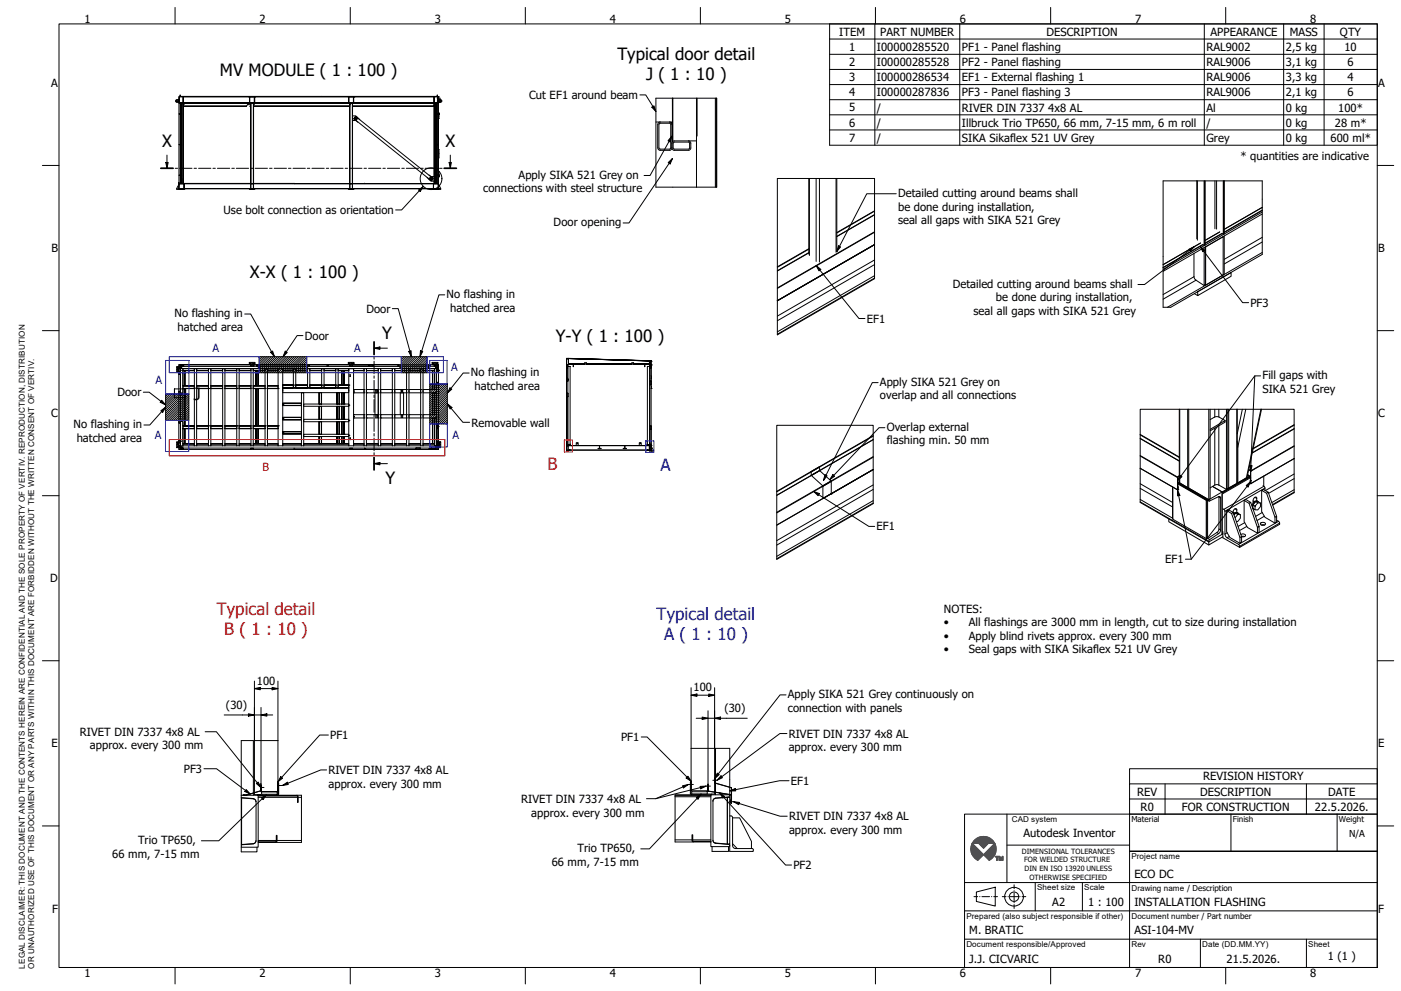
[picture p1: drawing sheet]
<svg xmlns="http://www.w3.org/2000/svg" width="594mm" height="420mm" viewBox="0 0 594 420" stroke-linecap="round" stroke-linejoin="round" font-family="sans-serif">
<defs><g id="words">
<g font-size="7.2">
<text x="261.8" y="25.3">Typical door detail</text>
<text x="93.3" y="32.4">MV MODULE ( 1 : 100 )</text>
<text x="273.9" y="33.9">J ( 1 : 10 )</text>
<text x="68.7" y="62.3">X</text>
<text x="188.8" y="62.3">X</text>
<text x="105.9" y="117.8">X-X ( 1 : 100 )</text>
<text x="162.1" y="143.9">Y</text>
<text x="235.6" y="145.2">Y-Y ( 1 : 100 )</text>
<text x="82.2" y="169.5">J</text>
<text x="163.4" y="205.2">Y</text>
</g>
<g font-size="7.2" fill="#f00">
<text x="232.2" y="199.2">B</text>
<text x="91.9" y="260.8">Typical detail</text>
<text x="95.1" y="269.4">B ( 1 : 10 )</text>
</g>
<g font-size="7.2" fill="#00f">
<text x="280.1" y="199.5">A</text>
<text x="278.4" y="262.8">Typical detail</text>
<text x="281.6" y="271.4">A ( 1 : 10 )</text>
</g>
<g font-size="4.8">
<text x="35.8" y="9.8">1</text>
<text x="110" y="9.8">2</text>
<text x="184.3" y="9.8">3</text>
<text x="258.6" y="9.8">4</text>
<text x="332.8" y="9.8">5</text>
<text x="407" y="9.8">6</text>
<text x="481.3" y="9.8">7</text>
<text x="555.6" y="9.8">8</text>
<text x="355.9" y="15.1">ITEM</text>
<text x="373.3" y="15.1">PART NUMBER</text>
<text x="443.7" y="15.2">DESCRIPTION</text>
<text x="513.3" y="15.2">APPEARANCE</text>
<text x="546.9" y="15.2">MASS</text>
<text x="568.2" y="15.2">QTY</text>
<text x="360" y="21.6">1</text>
<text x="371.9" y="21.6">I00000285520</text>
<text x="407.9" y="21.6">PF1 - Panel flashing</text>
<text x="511.6" y="21.6">RAL9002</text>
<text x="545.2" y="21.6">2,5 kg</text>
<text x="570.1" y="21.6">10</text>
<text x="360" y="28">2</text>
<text x="371.9" y="28">I00000285528</text>
<text x="407.9" y="28">PF2 - Panel flashing</text>
<text x="511.6" y="28">RAL9006</text>
<text x="545.2" y="28">3,1 kg</text>
<text x="571.4" y="28">6</text>
<text x="360" y="34.4">3</text>
<text x="371.9" y="34.5">I00000286534</text>
<text x="407.9" y="34.5">EF1 - External flashing 1</text>
<text x="511.6" y="34.4">RAL9006</text>
<text x="545.2" y="34.5">3,3 kg</text>
<text x="571.4" y="34.4">4</text>
<text x="21.7" y="36.9">A</text>
<text x="360" y="40.8">4</text>
<text x="371.9" y="40.9">I00000287836</text>
<text x="407.9" y="40.9">PF3 - Panel flashing 3</text>
<text x="511.6" y="40.9">RAL9006</text>
<text x="545.2" y="40.9">2,1 kg</text>
<text x="571.4" y="40.9">6</text>
<text x="584.4" y="36.9">A</text>
<text x="224.4" y="42.1">Cut EF1 around beam</text>
<text x="360" y="47.2">5</text>
<text x="371.9" y="47.3">/</text>
<text x="407.9" y="47.3">RIVER DIN 7337</text>
<text x="444.5" y="47.3">4x8 AL</text>
<text x="511.6" y="47.3">Al</text>
<text x="545.2" y="47.3">0 kg</text>
<text x="567.5" y="47.3">100*</text>
<text x="360" y="53.7">6</text>
<text x="371.9" y="53.8">/</text>
<text x="407.9" y="53.8">Illbruck Trio TP650, 66 mm, 7-15 mm, 6 m roll</text>
<text x="511.6" y="53.8">/</text>
<text x="545.2" y="53.8">0 kg</text>
<text x="566" y="53.8">28 m*</text>
<text x="360" y="60.1">7</text>
<text x="371.9" y="60.2">/</text>
<text x="407.9" y="60.2">SIKA Sikaflex 521 UV Grey</text>
<text x="511.6" y="60.1">Grey</text>
<text x="545.2" y="60.2">0 kg</text>
<text x="564.1" y="60.2">600 ml*</text>
<text x="526" y="67.9">* quantities are indicative</text>
<text x="219.9" y="75.7">Apply SIKA 521 Grey on</text>
<text x="204.9" y="81.5">connections with steel structure</text>
<text x="380.8" y="83.5">Detailed cutting around beams shall</text>
<text x="380.8" y="89.3">be done during installation,</text>
<text x="94.7" y="90.8">Use bolt connection as orientation</text>
<text x="234.8" y="95.8">Door opening</text>
<text x="380.8" y="95">seal all gaps with SIKA 521 Grey</text>
<text x="21.8" y="106.9">B</text>
<text x="584.4" y="106.9">B</text>
<text x="404" y="122">Detailed cutting around beams shall</text>
<text x="189.4" y="126.3">No flashing in</text>
<text x="422.3" y="127.7">be done during installation,</text>
<text x="530.2" y="130">PF3</text>
<text x="74" y="134.5">No flashing in</text>
<text x="155.4" y="132.6">Door</text>
<text x="190.9" y="132.1">hatched area</text>
<text x="367.5" y="136.8">EF1</text>
<text x="412.8" y="133.5">seal all gaps with SIKA 521 Grey</text>
<text x="75.2" y="140.3">hatched area</text>
<text x="129.2" y="144">Door</text>
<text x="199.7" y="159.5">No flashing in</text>
<text x="535.3" y="160.7">Fill gaps with</text>
<text x="49.8" y="168">Door</text>
<text x="201.2" y="165.2">hatched area</text>
<text x="373.1" y="163.6">Apply SIKA 521 Grey on</text>
<text x="535.3" y="166.5">SIKA 521 Grey</text>
<text x="373.1" y="169.3">overlap and all connections</text>
<text x="21.7" y="177">C</text>
<text x="584.4" y="177">C</text>
<text x="31.2" y="181.5">No flashing in</text>
<text x="199.9" y="180.8">Removable wall</text>
<text x="376" y="182.7">Overlap external</text>
<text x="32.5" y="187.3">hatched area</text>
<text x="376" y="188.4">flashing min. 50 mm</text>
<text x="371.7" y="224.9">EF1</text>
<text x="494" y="238.9">EF1</text>
<text x="21.3" y="246.9">D</text>
<text x="584.4" y="246.9">D</text>
<text x="400.2" y="259.7">NOTES:</text>
<text x="400.2" y="265.5">•</text>
<text x="410.8" y="265.5">All flashings are 3000 mm in length, cut to size during installation</text>
<text x="400.2" y="271.3">•</text>
<text x="410.8" y="271.3">Apply blind rivets approx. every 300 mm</text>
<text x="400.2" y="277">•</text>
<text x="410.8" y="277">Seal gaps with SIKA Sikaflex 521 UV Grey</text>
<text x="108.9" y="290.4">100</text>
<text x="294.1" y="293.2">100</text>
<text x="334.1" y="296">Apply SIKA 521 Grey continuously on</text>
<text x="95.8" y="300.7">(30)</text>
<text x="307.1" y="302">(30)</text>
<text x="334.1" y="301.7">connection with panels</text>
<text x="33.8" y="312">RIVET DIN 7337</text>
<text x="70.3" y="312">4x8 AL</text>
<text x="21.9" y="316.9">E</text>
<text x="38.1" y="317.7">approx. every 300 mm</text>
<text x="140" y="313.4">PF1</text>
<text x="263.3" y="314.2">PF1</text>
<text x="334.5" y="312.8">RIVET DIN 7337</text>
<text x="370.9" y="312.8">4x8 AL</text>
<text x="584.4" y="316.9">E</text>
<text x="334.5" y="318.5">approx. every 300 mm</text>
<text x="77.9" y="327.7">PF3</text>
<text x="139.3" y="328.1">RIVET DIN 7337</text>
<text x="175.7" y="328.1">4x8 AL</text>
<text x="139.3" y="333.9">approx. every 300 mm</text>
<text x="335.3" y="332.7">EF1</text>
<text x="510.2" y="330.9">REVISION HISTORY</text>
<text x="221" y="340.4">RIVET DIN 7337</text>
<text x="257.5" y="340.4">4x8 AL</text>
<text x="482.2" y="337.3">REV</text>
<text x="508.9" y="337.3">DESCRIPTION</text>
<text x="563.2" y="337.3">DATE</text>
<text x="225.3" y="346.2">approx. every 300 mm</text>
<text x="334.6" y="347.8">RIVET DIN 7337</text>
<text x="371" y="347.8">4x8 AL</text>
<text x="483.7" y="343.7">R0</text>
<text x="501.1" y="343.7">FOR CONSTRUCTION</text>
<text x="557.6" y="343.7">22.5.2026.</text>
<text x="334.6" y="353.6">approx. every 300 mm</text>
<text x="58.5" y="357.9">Trio TP650,</text>
<text x="434" y="355.1">Autodesk Inventor</text>
<text x="47.6" y="363.6">66 mm, 7-15 mm</text>
<text x="244.9" y="361.3">Trio TP650,</text>
<text x="233.9" y="367">66 mm, 7-15 mm</text>
<text x="336.4" y="368.5">PF2</text>
<text x="481" y="372.1">ECO DC</text>
<text x="22.1" y="386.9">F</text>
<text x="446.2" y="384.2">A2</text>
<text x="461.4" y="384.1">1 : 100</text>
<text x="481" y="384">INSTALLATION FLASHING</text>
<text x="584.4" y="386.9">F</text>
<text x="411" y="396.1">M. BRATIC</text>
<text x="481" y="396.1">ASI-104-MV</text>
<text x="563.1" y="407.2">1 (1 )</text>
<text x="411" y="408.1">J.J. CICVARIC</text>
<text x="491.2" y="408.1">R0</text>
<text x="520.1" y="408.1">21.5.2026.</text>
<text x="35.8" y="414.1">1</text>
<text x="110" y="414.1">2</text>
<text x="184.3" y="414.1">3</text>
<text x="258.6" y="414.1">4</text>
<text x="332.8" y="414.1">5</text>
<text x="407" y="414.1">6</text>
<text x="481.3" y="414.1">7</text>
<text x="555.6" y="414.1">8</text>
</g>
<g font-size="4.8" fill="#00f">
<text x="90" y="149.2">A</text>
<text x="150.1" y="149.1">A</text>
<text x="183.1" y="149.1">A</text>
<text x="191.3" y="157.3">A</text>
<text x="65.9" y="162.8">A</text>
<text x="65.7" y="186.2">A</text>
<text x="191.8" y="186.1">A</text>
</g>
<text font-size="4.8" fill="#f00" x="111.3" y="199.7">B</text>
<text font-size="4.1" x="572.1" y="354.9">N/A</text>
<g font-size="3.4">
<text x="429" y="348.5">CAD system</text>
<text x="479.7" y="348.5">Material</text>
<text x="522.7" y="348.5">Finish</text>
<text x="567.8" y="348.5">Weight</text>
<text x="479.7" y="364.2">Project name</text>
<text x="439.7" y="377.4">Sheet size</text>
<text x="459.7" y="377.4">Scale</text>
<text x="479.7" y="377.5">Drawing name / Description</text>
<text x="409.8" y="389.4">Prepared (also subject responsible if other)</text>
<text x="479.7" y="389.6">Document number / Part number</text>
<text x="409.8" y="401.4">Document responsible/Approved</text>
<text x="479.7" y="401.4">Rev</text>
<text x="509.8" y="401.4">Date (DD.MM.YY)</text>
<text x="554.7" y="401.4">Sheet</text>
<text x="10.5" y="410.6" transform="rotate(-90 10.5 410.6)">LEGAL DISCLAIMER: THIS DOCUMENT AND THE CONTENTS HEREIN ARE CONFIDENTIAL AND THE SOLE PROPERTY OF VERTIV. REPRODUCTION, DISTRIBUTION</text>
<text x="14.5" y="410.6" transform="rotate(-90 14.5 410.6)">OR UNAUTHORIZED USE OF THIS DOCUMENT OR ANY PARTS WITHIN THIS DOCUMENT ARE FORBIDDEN WITHOUT THE WRITTEN CONSENT OF VERTIV.</text>
</g>
<g font-size="3">
<text x="433.3" y="361.9">DIMENSIONAL TOLERANCES</text>
<text x="434.3" y="365.6">FOR WELDED STRUCTURE</text>
<text x="434.5" y="369.3">DIN EN ISO 13920 UNLESS</text>
<text x="436.6" y="373">OTHERWISE SPECIFIED</text>
</g>
</g></defs>
<!-- layer: Visible (ISO) -->
<g fill="none" stroke="#000" stroke-width=".42">
<path d="M74.4 42.8v.1M74.5 42.9l.4 .4M74.9 43.4l.8-.1 .2 .3M75.5 42.8l-.3 .1 .5-.1M75.5 42.9h.3M75.6 42.4h.2M75.6 43.2l.1 .1M75.6 43.1v.1M75.6 42.4l.2 .3M75.8 43.2h.1M75.6 43l.2 .3M75.7 42.3l-.1 .1"/>
<path d="M75.7 42.3h.1M75.7 42.2l-1 .1-.2 .4M75.7 42.7v.2M75.8 42.6v.1M75.8 43l-.2 .2M75.8 42.3h.1M75.8 42.7h.1M75.8 43.3h.1M75.8 42.2l.1 1.2zM75.9 41.1l.1 2.5zM75.9 43.6l110 .1zM75.9 40.9l29.8 .2z"/>
<path d="M75.9 43.7v34.3M75.9 42.1l-.2 .2M75.9 48.3l.5 .1zM76.4 43.7l.2 34.1zM76.4 40.9h60zM76.4 40.3v.6zM76.6 48.3h.1M76.6 48.3l.4 .1zM77.1 43.7l.1 34.1zM77.1 44.4h-.4v16.9M77.6 41.1l.1 2.5zM77.7 43.7v34.1z"/>
<path d="M77.7 43.7v1.4h26.7M77.7 45.1h26.7zM105 44.4h1.3M105.5 43.7l-1.2 1.4h-26.6h26.6M105.7 41.2h.1M105.7 41.1v.1M105.7 40.9h2.4v.3h-2.4zM105.8 41.2l.1 2.4zM106.3 43.7l.1 34.1zM106.3 44.7l-.4 .4h.4M106.3 43.7v34.1M107.4 43.7l.1 34.1z"/>
<path d="M107.5 45.1h40.8zM107.5 43.7v1.4h40.8h-40.8h40.8v-1.4v34.1M107.5 43.7v34.1h17.2M107.8 41.2l.2 2.4zM108.1 41.2h.1M108.1 40.9l39.6 .2zM108.1 41.1v.1M136.4 40.9h49zM147.7 40.9h2.4v.3h-2.4zM147.7 41.1v.1M147.8 41.2l.2 2.4zM148.3 43.7v34.1z"/>
<path d="M149.4 43.7l.1 34.1zM149.5 45.1h34.6zM149.5 49.1h1.3l.8 .9M149.5 43.7v34.1M149.9 41.2l.1 2.4zM150.1 40.9l35.8 .2zM150.1 41.1v.1M150.2 50.3l.3 .1-.1-.3v.3M150.2 50.1v.2M150.3 50.2h.1M150.4 50.1h-.1M150.5 50.3h.1"/>
<path d="M150.6 49.8l.2-.2 .1 .2M150.7 50.5h.1M150.7 49.8h.2h-.3l.2-.2 .1 .2M150.7 49.6l.2 .2zM150.7 51l-1.2 .1M150.8 50.4l-.1 .3M150.9 49.8l-.1 .1M150.9 50.7h.1M150.9 49.8h.1M151.2 49.9l-.1 .3M151.1 50h.1M151.3 50.1h.1"/>
<path d="M151.6 50.1l-.7 .9M151.7 50.1l31 24.8-.7 .9-31.1-24.8zM152.5 50.7l-1.8-1.4-.7 1.1 1.7 1.3M184 41.1l.1 2.5zM184.1 43.7v1.4h-34.6M184.1 43.7v34.1zM184.7 43.7v34.1zM184.8 48.3l.4 .1zM185.2 43.7h.2v34.1h-.2zM185.4 48.3l.4 .1zM185.4 40.3v.6zM185.5 41.8l.2 .3"/>
<path d="M185.5 41.7l.2 .2M185.5 42.8l.2 .2M185.5 42.8v.2M185.5 42.8h.1M185.7 41.8v.2M185.7 42.7h.1M185.7 41.1l.1 2.5zM185.8 41.6h.8v1.6h-.8zM185.9 49.6v.1M185.9 49.4l.2 .1M185.9 50.3h.1M185.9 50.1l.3 .1z"/>
<path d="M185.9 48v.3M185.9 48l.2 .2M185.9 48h.2M185.9 48.7l.3-.1-.1 .1M185.9 48.6l.2 .1M185.9 43.2v.4M185.9 43.7v36.2M185.9 41.1v.5M186.1 49.4l.1 .2-.3-.1M186.1 43.4h.8M186.1 43.2l-.2 .4M186.2 43.3h.1"/>
<path d="M186.2 43.2h.1M186.4 42.3v.2M186.4 42.3l-.3 .1 .3 .1M186.6 42.2l.7 .5M186.7 42.7l.4 .1-.4 .1M187.3 42.9l-.4 .4M278.1 41.6v37.8M278.9 52.7l.1 10 .2 .7 .7 .3M279.4 52.7l.1 10 .4 .5M279.9 52.2h4l.5 .5M279.9 51.7h4l.7 .3 .3 .7M279.9 52.2l-.4 .5"/>
<path d="M279.9 51.7l-.7 .3-.2 .7M284.4 52.7v10.3l-.5 .2h-4M284.9 52.7v10M285.2 41.6v18.4M295.3 41.6v37.8M295.6 41.6v16.1h-.3M303.3 41.6v37.8M303.6 41.6v37.8M303.8 41.6v37.8M303.9 41.6v37.8M75.8 78.8h-.3l-.5 1.3M75.8 78.8v1.2"/>
<path d="M75.8 78.7h.1M75.8 78h.1M75.8 78.1v-.6v.6M75.8 77.5h.1M75.8 78.2h.1M75.9 79.9l110 .2zM75.9 77.8l110 .1zM75.9 78v1.9M75.9 78h2.1v1.9h-2.1zM75.9 61.3l.5 .1zM75.9 74.3h.5zM76.6 74.3h.1"/>
<path d="M76.6 61.4h.1M76.6 61.3h.1M76.6 77.8h.4M76.6 74.3h.4zM76.6 61.3l.4 .1zM76.7 61.4v16.4M77 75.8l.1 2zM77.7 77.8h28.6M78 78l.2 1.9zM106.4 78h1v1.9h-1zM106.4 78v1.9M107.4 78v1.9"/>
<path d="M124.2 77.8h.1M124.7 77.8h23.6M124.7 77.7v.1M148.3 77.8h6.4M148.4 78h1v1.9h-1zM148.4 78v1.9M149.4 78v1.9M154.7 77.8h29.4M154.7 77.8h.1M181.9 76l.9 .8h1.3M181.9 74.3l1.7 1.4-.7 .9-1.7-1.4M182.3 75.8h.1"/>
<path d="M182.5 75.9h.1M182.4 76.1h.1M182.6 75.8l-.3-.1 .3 .2-.2 .2M182.6 75.9l-.2 .2M182.6 75l-.7 .8M182.6 76.2l.3 .1zM182.7 75.3l.2 .2zM182.7 75.3h.1M182.7 76.1h.1M182.8 75.3l.1 .2zM182.9 76.2h.1M182.8 75.2v.3l.1-.1"/>
<path d="M182.9 75.2v.1M182.9 76.2l-.1 .2M182.9 76.1l-.3 .1 .2 .2M183.1 75.6h.1M183.1 75.6l.2 .2zM183.2 75.5l-.1 .3 .2-.1M183.3 75.5l-.1 .4M183.3 75.5h.1M183.8 78v1.9M183.8 78h2v1.9h-2zM184.1 74.8l-1.3 .1M184.1 77.8h.6"/>
<path d="M184.7 75.8l.1 2zM184.8 61.3l.4 .1zM184.8 74.3h.4zM185.4 74.3h.4zM185.4 61.3l.4 .1zM185.8 78v1.9M185.9 73.5v.1M185.9 73.3l.3 .2-.3-.1M185.9 72.9h.1M185.9 78.3v.3M185.9 63.4v.1M185.9 63.9l.2 1.1"/>
<path d="M185.9 74.2l.2 .2M185.9 74.7l.3 .2-.3 .1zM185.9 74.8l.2 .2M185.9 74.7l.2 .1M185.9 66.6h.1M186 65.3h.1M185.9 65.5h.1M185.9 74.5h.2M185.9 65.4h.1M186 78.7l.1 .1M186 78.8h.3l.5 1.3-.8-.1M186 78.8l-.1 1.4 .9-.1"/>
<path d="M186 79.9l.2 .2M186.1 72.7v.2M186.1 78.3l-.2 .2M186.1 78.5l-.2 .1M186.1 74.2v.3M186.1 72.7h.1M186.1 63.5v3.5M284.9 60.7l.3-.7 .7-.3h6l.7 .3 .3 .7-.1 2.4-.5 .6h-6.4l-.7-.3-.3-.7M284.9 62.7l-.3 .7-.7 .3h-4M285.5 60.5l.4-.3 6.3 .1 .2 2.7-.5 .2h-6.2zM343 75.7v32M354.8 75.7v30.8"/>
<path d="M507.5 76.7v24.6M510.7 76.7v27.4l.3-.2v-27.2M518.8 76.7v22.7l.4-.2v-22.5M75 80.1h-.1M75 80.1l.8-.1-.1 .1M75.9 80.1l-1 .1M75.9 80.1l2.5 .1zM105.7 80.1h2.4M105.9 80.1l2 .1zM147.7 80.1h2.4M147.9 80.1l2 .1zM183.3 80.1l2.4 .1"/>
<path d="M183.5 80.1l2.4 .1zM370.8 89.4l-16 9.2M518.8 99.4l-.5-.4-7.3 4.2M535.2 90.7l-42 24.3M535.2 89.9l-42 24.3M535.2 89.3l-16 9.2M343 105.5l-13.4 7.6M370.8 118.2l-41.2 23.8M370.8 103.7l-41.2 23.9M506.3 107.5v10l.7 1.2 3.6 2.4M510.6 104.9v16.2l.5-.3M510.7 104.1l-.6-.4-16.9 9.8"/>
<path d="M511.1 104.7l.1 16.2M511.2 104.6v.1M511.2 104.7l7.5-4.3v16.2l-7.5 4.3zM518.6 100.4h.1M519.1 100.1v16.1l-.4 .2M535.2 107l-40.2 23.3M535.2 107.9l-38.8 22.4M506.5 124.5l1.4 .8M507.9 123.7l14.1-8.2v1.6l-14.1 8.2zM75 157.7h.8zM75.5 156.6l-.5 .2 .8-.2M75.5 155.7h.3"/>
<path d="M75.5 156.8h.3M75.6 157.1h.1M75.6 157.3h.2M75.6 155.9h.1M75.6 156.1h.2M75.8 157.9h.1M75.9 155.5h-1v2.4h.9v-2.4l-.8 .2 .5-.1M75.9 158.7h.6M75.9 157.6h.6M75.9 157.1v29.9M75.9 157.6v1.1M75.9 155.4h.1"/>
<path d="M75.9 156.3h.1M75.9 155.4v-.7v1.7M75.9 158.7h.5M75.9 156.4v1.2M75.9 155.7h.6M75.9 156.3l.6 .1M76.3 154.7v1M76.3 154.7h-.4h1.2h-.5M76.3 155.7h-.4h1.2h-.5M76.4 154.7l.1 .1M76.4 157.6h-.5M76.4 157.6h.1"/>
<path d="M76.5 158.7h.1M76.4 155.8h.1M76.5 155.6l-.1 .1M76.5 155.8h-.5M76.5 155.8v.5M76.5 157.6v1.1M76.5 155.8v23.5h-.6M76.5 156.3h1v33.4h-1zM76.5 155.6l.1 .1M76.6 154.7l-.1 .1M76.7 154.7v1M76.7 155.3h108v1h-108z"/>
<path d="M76.7 156.1v.2M77.2 155.2h.5M77.2 154.7v.5M77.2 155.2h.1M77.2 154.7h.1M77.5 156.3v10.2M77.6 157.1h.8v6.4h-.8M77.6 157.1h4.8h-4M77.6 156.3h31.7M77.6 154.7h-.5l-.1 .6M77.7 155.2h-.1M78.4 157.1v6.4z"/>
<path d="M78.4 157.1v6.4M82.4 156.3v.8h-4.8M82.4 156.3v32.7M83.4 156.3v32.7M83.4 156.3v.8h5v-.8v32.7v-.8h-5v.8M83.4 157.1h5zM83.4 157.1h5M89.4 157.1h5zM89.4 157.1h5M94.4 156.3v.8h-5v-.8v32.7v-.8h5v.8M94.4 156.3v32.7M95.4 156.3v.8h5v-.8v32.7v-.8h-5v.8z"/>
<path d="M95.4 157.1h5zM95.4 157.1h5M101.4 157.1h5zM101.4 157.1h5M105.8 154.2v.3M105.9 154.2l-.1-.5 .1 .8M106.1 154.5h.4M106.3 154.8h1.2M106.3 154.5h.2M106.3 154.3l-.2 .2M106.3 154.7l.1 .5h1M106.4 156.3v.8h-5v-.8v32.7v-.8h5v.8"/>
<path d="M106.4 154.7v.1M106.4 156.3v32.7M106.9 154.2v.3M106.9 154.2v-.5v.8M107.3 154.5h.4M107.4 156.3v.8h5v-.8v32.7v-.8h-5v.8zM107.4 157.1h5zM107.4 157.1h5M107.4 154.7v.1M107.4 154.7v.4M107.4 155.1v.1M107.5 154.5h.1"/>
<path d="M107.5 154.3l-.2 .2M107.5 155.1l-.1 .1M107.7 154.7h2.1v.5M107.7 155.2l-30 .1M107.7 154.5h-30v.7M107.7 154.5v.7M107.7 155.2v.1M107.9 154.2v.3M108 154.2l-.1-.5 .1 .8M108.1 154.6l-2.4-.1v-.9h2.4v1.1M108.5 157.1v6.5zM108.5 157.1l.1 6.5z"/>
<path d="M108.6 157.1h.8v6.5h-.8M108.8 154.7l-.1 .5 .1-.5M108.8 154.7v.1M108.8 155.2h30.4M109.2 154.5h-.5v.8M109.2 155.3h.3M109.2 154.5h30v.7M109.2 154.5v.7M109.4 157.1v6.5M109.5 157.1v6.5zM109.5 155.4l.1 .6h.3v-.6M109.6 155.9h.1"/>
<path d="M109.6 155.4v.5M109.6 155.3h.1M109.7 155.3h.2M109.8 154.7l.1 .1M109.8 155.3h.1M109.8 155.2l.1 .1M109.9 155.1l-.1 .1M109.9 155.9h-.1M111.1 156.3h39.1M113.4 156.3v.8h4.5v-.8v32.7v-.8h-4.5v.8zM113.4 157.1h4.5zM113.4 157.1h4.5"/>
<path d="M119.9 157.1h4.5zM119.9 157.1h4.5M125.4 157.1h5zM125.4 157.1h5M130 155.9l.1 .1M130 154.7v.6M130 155.4v.5M130.1 155.9h.1M130.1 154.7l1.2 .1M130.1 155.3h.3M130.1 156h.3M130.1 155.3h.1"/>
<path d="M130.1 154.7v.1M130.1 154.7l-.1 .1M130.3 155.3h.1M130.3 155.2l.1 .1M130.4 155.4v.5M130.4 155.9h-.1M130.4 155.9l-.1 .1M131.3 155.1h.1M131.2 154.7v.1M131.2 154.7v.4M131.4 157.1h5zM131.4 157.1h5"/>
<path d="M137.4 157.1h5zM137.4 157.1h5M138.7 155.2v-.7h30v.7M139.2 155.2v.1M143.4 157.1h4.5zM143.4 157.1h4.5M144.9 157.1v6.1zM144.9 157.1l.1 6.1zM145 157.1h.9v6.1h-.9M145.9 157.1v6.1zM145.9 157.1v6.1M147.7 153.6h2.4v.9h-2.4z"/>
<path d="M147.8 154.2v.3M147.9 154.2l-.1-.5 .1 .8M148.1 154.5h.4M148.3 154.5h.2M148.3 154.3l-.2 .2M148.3 154.7l.1 .5h1M148.3 154.8h1.2M148.4 154.7l-.1 .1M148.4 158.9v.7M148.4 158.9l.1 .7M148.4 158.9h.1M148.8 154.2v.3"/>
<path d="M149 154.2l-.2-.5 .2 .8M149.3 154.5h.4M149.4 154.7v.1M149.4 155.1v.1M149.5 154.5h.2M149.5 154.3l-.1 .2M149.5 155.1l7 .1M149.5 154.7v.4M149.5 155.1l-.1 .1M149.9 156.3v.8h4.5v-.8v32.7v-.8h-4.5v.8zM149.9 157.1h4.5zM149.9 157.1h4.5"/>
<path d="M149.9 154.2v.3M150 154.2l-.1-.5 .1 .8M155.4 156.3v.8h5v-.8v32.7v-.8h-5v.8zM155.4 157.1h5zM155.4 157.1h5M156.3 155.1l.2 .1M156.3 154.7v.4M156.4 155.1l.1 .1M156.5 154.7h-.2M156.5 154.7h-.1M156.5 154.7h-7M156.5 154.7h1.6"/>
<path d="M156.5 155.2h1.6M158.1 154.7v.5M161.4 156.3v.8h5v-.8v32.7v-.8h-5v.8zM161.4 157.1h5zM161.4 157.1h5M167.4 156.3v.8h5v-.8v32.7v-.8h-5v.8zM167.4 157.1h5zM167.4 157.1h5M168.7 155.2l-30 .1M168.7 154.7h16M168.7 155.2v.1M169 154.7v.5"/>
<path d="M169 155.2h1M169 154.7v.1M169.7 155.9l.1 .1M169.7 155.4v.5M169.7 155.9h.1M169.8 155.2l-.1 .1M169.8 155.3h-.1M169.8 155.3h.2M170 154.7l.1 .1M170 155.3h.1M170 154.7v.5M170 155.2l.1 .1"/>
<path d="M170.1 154.7l-.1 .5M170.1 155.4v.5M170.1 155.9h-.1M170.1 155.4v.6h-.3M173.4 156.3v.8h5v-.8v32.7v-.8h-5v.8zM173.4 157.1h5zM173.4 157.1h5M179.4 157.1h4.8h-4.8v-.8v32.7v-.8h4.8M179.4 157.1h4.8h-4.8M181.2 154.7l.1 .5M181.2 155.4v.5M181.2 155.9h.4"/>
<path d="M181.3 155.9h.1M181.3 154.7v.1M181.3 154.7l-.1 .1M181.3 155.3h.1M181.3 155.2l-.1 .1M181.5 155.2l-.2 .1M181.5 155.4v.5M181.5 155.9h.1M181.8 156.3h2.4M182.3 154.7v.1M182.3 154.7l.1 .1M182.3 155.2h-1"/>
<path d="M182.4 154.7l-.1 .5M183.3 154.5v.2M183.4 157.1l.1 8zM183.4 157.1v8M183.4 154.2v.3M183.5 154.2l-.1-.5 .1 .8M183.7 154.5h.4M183.9 154.5h.1M183.9 154.3l-.2 .2M184.1 154.7v.5M184.1 155.2h.1M184.1 155.2h.6"/>
<path d="M184.2 154.7h-.1M184.2 157.1h-.7v8h.7h-4.8M184.3 156.3v8.8v-8.8v8.8h.8M184.3 156.3l-.1 8.8zM184.4 154.2v.3M184.5 154.2l-.1-.5 .1 .8M184.6 154.7h.1M184.7 155.2h-.1M184.7 154.7v.6M184.7 156.3h.4v8.8M184.7 154.7l.6 .2M184.7 154.7h1.2h-.5"/>
<path d="M184.8 154.7v1M184.9 154.5h.3M185.1 154.5h.1M185.1 154.3l-.2 .2M185.1 155.7v.4h-.4h.4M185.1 156.3h.1M185.1 155.7v.6M185.2 155.7h-.5h1.2h-.5M185.2 155.6l-.1 .1M185.3 155.8l.1 .5h.5M185.3 154.9v.7M185.3 155.5l.2 .2"/>
<path d="M185.3 155.5l-.2 .2M185.4 155.8h.5M185.4 155.6l.1 .1M185.4 156.3h.1M185.4 155.8h.1M185.5 154.7l-.2 .2M185.5 154.7l-.1 .1M185.5 153.7v.8zM185.7 156.9v.4M185.7 154.6l-2.4-.1v-.9h2.4v1.1M185.7 156.7l.1 1.2M185.7 156.4l.1 .5"/>
<path d="M185.7 157.3v.1M185.8 157.5l.1 .4zM185.8 156.5h.1M185.8 154.7v1h-.4M185.8 157.5h.1M185.8 155.4h.1M185.8 155.8h.1M185.9 155.8l-.1 .9M185.9 156.9v.1M185.9 156.9l.2 .1M185.9 156.9h.2M185.9 157v.1"/>
<path d="M185.9 157h.2M185.9 157.1v.4M185.9 156.5l-.1 .8 .1-.4M185.9 154.7v1.8M185.9 157.9v29.2M186.1 157h.1M186.1 157v.2M186.1 157.1l-.2 .2M240.2 152.2v2.5l.7-.1M240.2 152h.8v2.8h-.8l.8-.4-.1-2.2zM240.2 151.9l.5 .1zM240.2 152.1l.8 .1"/>
<path d="M240.2 154.8v5.9M240.7 154.8v1.3l-.5 .1 .5-.1zM240.7 151.9l35.1 1.1zM240.7 156.1v4.5M240.8 155.4h.9v33.4h-.9zM241 154.3h27.7v-.5h-.9v.5M241 152l34.4 1v1M241 154.3h6.8M241 154.3h1.6v-.2v.2zM243.1 154.3v1.1M247.8 154.3v-.5h.9v.5M247.8 154.3h.9"/>
<path d="M248.7 154.3h19.1M267.8 154.3h6.2M268.7 154.3h5.2M273.4 154.3v1.2zM273.9 154.1v.2h1.5h-1.5zM274.5 155.4h1v33.4h-1zM275.4 154.3h-6.7h6.7M275.5 154.8v1.3h.6v-1.3v1.4h-.6zM275.5 156.1v25.9M275.5 159.3v.1M275.6 153.1h.5M275.6 154.6l.1 .1"/>
<path d="M275.7 154.1l.3 .1zM275.7 153.6l.3 .1zM275.7 153.1h.4v1.6h-.4M275.7 154.8h.3M275.7 153.1l-.2 1.4M275.8 153l.4 .1zM276 154.8l.1 8.2M276.1 154.7v.1M276.1 154.8v34v-8.1M276.1 153v1.7h-.5M276.1 159.3v1.2M276.1 153h-.7v1.8l.7-.1"/>
<path d="M276.1 153h.1M75.9 167h.7M75.9 166v1M75.9 178.3v1M75.9 179.3h.5M75.9 167h.1M76 166h-.1M76.4 178.2l-.5 .1M76.4 178.2l.1 .1M76.4 166h.1M76.5 166v1M76.5 178.3v1"/>
<path d="M76.5 179.3h-.1M76.5 167h-.1M76.5 166h-.6M76.5 178.5v8.5M76.5 178.5l.1 .1M76.6 178.5h.1M76.6 166.7h.7l-.1 .4M76.6 167h.6M76.6 166.7h.6M76.6 178.2h.6M76.6 178.5h.6M76.6 166.7v.1"/>
<path d="M76.6 166.7l-.1 .1M76.6 178.2v.1M77.2 178.2l.1 .1M77.2 166.7v.1M77.2 178.2v.1M77.2 167h.1M77.2 178.5h.1M77.3 178.3v.3h-.7M77.5 178.8v10.2M77.6 164.8h.8v15.7h-.8M77.6 163.6h4.8zM77.6 164.7h4.8h-4.8"/>
<path d="M78.4 164.8v15.7zM78.4 164.8v15.7M82.4 164.8h.1M82.4 163.6v1.1h-4.8M82.4 163.6h.1M82.4 164.7l-4.8 .1M83.4 163.6h.1M83.4 163.6h5zM83.4 163.6v1.2M83.4 164.7l5 .1zM88.4 163.6v1.2M89.4 163.6h5z"/>
<path d="M89.4 163.6v1.2M89.4 164.7h5h-5M94.4 163.6v1.2l-5-.1M94.4 163.6h.1M94.4 164.7l-5 .1M95.4 163.6h5zM95.4 163.6v1.2M95.4 164.7h5M95.4 164.7h5h-5M95.4 164.8h5M100.4 163.6v1.2M101.4 163.6h5z"/>
<path d="M101.4 163.6v1.2M101.4 164.7h5h-5M106.4 163.6v1.2l-5-.1M106.4 163.6h.1M106.4 164.7l-5 .1M107.4 163.6h5zM107.4 163.6v1.2M107.4 164.7h5M107.4 164.7h5h-5M107.4 164.8h5M108.5 164.8v15.7zM108.5 164.8l.1 15.7z"/>
<path d="M108.6 164.8h.8v15.7h-.8M109.4 164.8v15.7M109.5 164.8v15.7zM112.4 163.6v1.2M113.4 163.6h4.5v1.1h-4.5zM113.4 163.6h4.5M113.4 164.7l4.5 .1zM113.4 164.7h4.5M119.9 163.2v1.2M119.9 163.3h4.5h-4.5M119.9 164.4h4.5M119.9 171l.1 .9z"/>
<path d="M119.9 177l.1 1zM119.9 165.3h.1M119.9 165.5v.1M119.9 164.4h28M120 171h7.8zM120 171v.9h7.8v-.9M120 171.9h7.8M120 171.9h7.8zM120 177h7.8zM120 177h7.8M120 177h7.8v.9h-7.8zM120 177.9l7.8 .1z"/>
<path d="M120 178h7.8M124.4 164.4h.3M124.4 164.4h.1M124.4 163.2v1.2M124.4 164.4h-4.5M125.4 163.3h5zM125.4 163.2l5 .1M125.4 163.2h5M125.4 163.3v1.1h-.3M125.4 164.4h5zM128.8 178.3h.1M130.4 163.3v1.1"/>
<path d="M130.4 163.2h.1M130.4 164.4h.3M131.4 163.3h5zM131.4 163.2l5 .1M131.4 163.2h5M131.4 163.3v1.1h-.3M131.4 164.4h5zM135.3 166.5h1v4.8h-1zM135.3 172.3h1v5.5h-1zM135.3 178.8h1v5.3h-1zM135.4 166.5v4.8M135.4 172.3v5.5"/>
<path d="M135.4 178.8v5.3M135.4 172.3h.1M136.3 166.5v4.8M136.3 172.3h.1M136.3 178.8v5.3M136.3 172.3v5.5M136.4 164.4h.3M136.4 163.3v1.1M137.4 163.3h5zM137.4 163.2l5 .1M137.4 163.2h5M137.4 163.3v1.1h-.3"/>
<path d="M137.4 164.4h5zM142.4 164.4h.3M142.4 163.3v1.1M142.9 171.3h.9M142.9 166.5h.9v4.8M142.9 166.5v4.8v-4.8M142.9 178.8h.9v5.3M142.9 178.8v5.3v-5.3M142.9 177.8h.9M142.9 172.3h.9v5.5M142.9 172.3v5.5v-5.5M142.9 172.3h.1"/>
<path d="M143.1 164.4h.3M143.4 163.3h4.5v1.1h-4.5zM143.4 163.2l4.5 .1zM143.4 163.2h4.5M143.4 164.4h4.5zM143.4 164.4h4.5M143.8 171.3h.1M143.8 166.5h.1M143.8 178.8h.1M143.8 177.8h.1M143.8 172.3h.1M143.9 166.5v4.8"/>
<path d="M143.9 178.8v5.3M143.9 172.3h.1M143.9 172.3v5.5M144.9 172.3v5.5v-5.5v5.5h1v-5.5M144.9 172.3h.1M144.9 172.3h1v5.5M145 166.5v4.8M145 172.3v5.5M145 178.8v5.3M145.9 178.8v5.3h-1v-5.3v5.3v-5.3h1v5.3M145.9 166.5v4.8h-1v-4.8v4.8v-4.8h1v4.8M145.9 172.3h.1"/>
<path d="M147.9 171.3h-19.1v1h19.1M147.9 177.8h-19.1v1h19.1M147.9 165.3h.1M147.9 164.4v2.1h-28M147.9 165.5v.1M154.4 165.8v.1M154.4 165.1h-4.5v1.4h4.5M154.4 175.8h-4.5v1.4h4.5M155.4 165.8v.1M159.7 166.5h.1M159.7 175.8h.1M160.4 175.8h-5v1.4h5"/>
<path d="M160.4 165.8v.1M160.4 165.1h-5v1.4h5v9.3h-1.4v-9.3M161.4 165.8v.1M161.4 165.1h5v1.4h-5M166.4 165.8v.1M166.4 175.8h-5v1.4h5M167.4 165.8v.1M167.4 165.1h5v1.4h-5M167.4 175.8h5v1.4h-5M169.7 166.5h1.4v9.3h-1.4zM172.4 165.8v.1M173.4 175.8h5v1.4h-5"/>
<path d="M173.4 165.8v.1M173.4 165.1h5v1.4h-5M178.4 165.8v.1M179.4 165.8v.1M179.4 175.8h4.8M183.4 166.5l.1 9.3zM183.4 166.5v9.3M183.4 177.3l.1 10.8zM183.4 177.3v10.8M184.2 177.2l.1 11.8zM184.2 166.5h-.7v9.3h.7M184.2 177.3h-.7v10.8h.7"/>
<path d="M184.2 166.5l.1 9.3zM184.3 177.2h.8v11.8h-.8zM184.3 177.2v11.8zM184.3 166.5h.8v9.3h-.8zM184.3 166.5v9.3zM185.1 165.1v1.4h-5.7M185.1 175.8v1.4h-5.7M185.3 162.2v.4M185.3 179.8v.4M185.3 162.6l.1 .1M185.4 162.6h.1M185.4 162.6h.4"/>
<path d="M185.8 162.2h.1M185.8 179.7v.1M185.8 162.1l.1 .1M185.8 179.7l.1 .1M185.8 162.6h.1M185.8 162.2h-.4M185.8 162.1l-.5 .1M185.8 179.7l-.4 .1M185.8 179.7l-.5 .1M185.9 162.2v.4M185.9 179.8v.4l-.5 .1M185.9 177.1v.2"/>
<path d="M185.9 175.9h.2M185.9 166.2l.2 .4-.2-.2M185.9 166.3l.2 .1M185.9 165.2h.2M185.9 164.6v2.5M185.9 175.3v2.5M186.1 177.1l-.2-.1v.3M240.3 160.9h.1M240.2 161h.2M240.2 161l.2 .1M240.2 161.1v.1M240.2 168.1l.1 .2"/>
<path d="M240.2 166.8h.7l-.2 1.5M240.2 160.9v.1M240.2 161.2v27.7M240.4 161h.1M240.3 166.8v1.4M240.3 166.8h.1M240.3 166.7h.4M240.3 168.2h.4M240.4 160.6v.2M240.4 160.6v.4zM240.4 161v.3zM240.4 161v.1"/>
<path d="M240.4 161.1v.7l.3-.7M240.4 161.1l-.2 .1M240.4 160.7v.1M240.5 160.4v1.4M240.5 161v.7M240.6 161l-.1-.8 .1 .9M240.6 161h.1M240.6 160.6h.1M240.7 160.8v.2M240.7 160.6v.1M240.8 161h.1M240.7 161.1h.1"/>
<path d="M240.7 161h.1M240.7 161l.1 .1M240.7 160.8v.1M240.7 161v.1M240.7 168.3v20.6M240.7 166.7h.1M240.8 161.1h.1M240.8 160.8v.1M240.8 166.8l-.1 1.4M275.5 164.7h.1M275.5 163.6h.1M275.5 160.5h.1"/>
<path d="M275.5 163h.6M275.7 161.6l-.1 1.4h.5M275.7 161.5l-.2 .1M275.7 161.5h.3M276 161.6h.1M276.1 163.6v1.1M500.1 173.5v31.1l4 2.2M504.1 173.5v33.4l8.5 5 .1 .5 4.1-1.9M512.6 173.5v38.4l.5-.4v-38M513.1 177.9l2.2-1.2 .9-.1 3.3 1.7M520.1 173.5v34l.5-.3v-33.7M524.6 173.5v31.3l-4 2.3"/>
<path d="M534.9 173.5l-6.1 28.9-3.9 2.4v-15.3l-.3-2.4M75 187.5h.8zM75.5 188.5l-.5 .1 .8-.1M75.5 189.6l-.5 .1 .8-.1M75.5 188.6h.3M75.5 189.7h.3M75.6 189.2l.2 .1M75.6 188h.2M75.8 189.2l-.2-.2 .2 .4M75.8 189.8h.1M75.8 187.4v2.4h-.9v-2.4h1M75.9 189.5h1.2l-.6 .2"/>
<path d="M75.9 189.8v-.2v.9h.5M75.9 189.5l.4 .1M75.9 186.6l.6-.1v1.1M75.9 186.6v2.9M75.9 190.5h.1M75.9 189.8h.1M75.9 189.4l.1 .1M75.9 189.8v.7M75.9 189.5h.6M76.3 189.6v.9M76.4 189.6l.1 .1M76.5 187.6h.1"/>
<path d="M76.4 186.5l-.5 .1M76.4 186.5h.1M76.4 190.5h108.4M76.4 188.9h.1M76.5 188.9h-.5M76.5 186.6v1M76.5 189v.5M76.5 190.4l-.1 .1M76.5 189.4l-.1 .1M76.5 189.7l.1 .8M76.5 187.6h-.6l.5 .1M76.5 187.6v1.3"/>
<path d="M76.5 190.4l.1 .1M76.7 189h108v1h-108zM77.1 190v.5l.1-.4M77.2 190h.5M77.2 190v.1M77.6 181.8h.8v6.3h-.8h4.8M77.6 180.6l4.8-.1v1.2h-4.8h4.8M77.6 180.5h4.8M77.6 190l.1 .1M77.7 190.1v.4zM78.4 181.8v6.3zM78.4 181.8v6.3"/>
<path d="M78.4 188.1h4v.9M82.4 188.2h-4.8h4.8M82.4 181.7h.1M83.4 181.7h.1M83.4 180.5h.1M83.4 188.1l5 .1zM83.4 188.1h5M83.4 180.6h5zM83.4 181.7h5zM83.4 180.6v1.1M88.4 180.6v1.1M89.4 188.1l5 .1z"/>
<path d="M89.4 188.1h5M89.4 180.6h5zM89.4 181.7h5zM94.4 181.7h.1M94.4 180.5v1.2M95.4 180.6h5zM95.4 181.7h5zM95.4 188.1l5 .1zM95.4 188.1h5M100.4 180.6v1.1M101.4 188.1l5 .1zM101.4 188.1h5"/>
<path d="M101.4 180.6h5zM101.4 181.7h5zM106.3 190.5h.1M106.4 181.7h.1M106.4 180.5v1.2M107.4 180.6h5zM107.4 181.7h5zM107.4 188.1l5 .1zM107.4 188.1h5M107.4 190l-1.1 .1v.4M107.4 190l.1 .1M107.4 190.1h.1"/>
<path d="M107.4 190.2v.3M107.4 190.5h.1M107.5 190.5h.1M108.5 181.7v6.4zM108.5 181.7l.1 6.4zM108.6 181.7h.8v6.4h-.8M109.4 181.7v6.4M109.5 181.7v6.4zM112.4 180.6v1.1M113.4 188.1l4.5 .1zM113.4 188.1h4.5M113.4 180.6h4.5v1.1h-4.5z"/>
<path d="M113.4 180.6h4.5zM113.4 180.5l4.5 .1M113.4 181.7h4.5zM113.4 181.7h4.5M119.9 188.1l7.9 .1zM119.9 188.1h7.9M119.9 183l.1 .9zM120 183h7.8zM120 183v.9h7.8v-.9M120 183.9h7.8M120 183.9h7.8zM124.7 190v.5"/>
<path d="M127.8 189v-.8h-7.9v.8v-32.7v.8h4.5v-.8v8.1h1v-8.1v.8h5v-.8v8.1h1v-8.1v.8h5v-.8v8.1h1v-8.1v.8h5v-.8v8.1h1v-8.1v.8h4.5v-.8v32.7v-.8h-19.1v.8v-22.5h-1v22.5M128.8 188.1l19.1 .1zM128.8 188.1h19.1M135.4 185.1v3M135.4 185.1h.1M136.3 185.1h.1M136.3 185.1h-1v3h1v-3M136.3 185.1v3M142.9 184.1h.9M142.9 185.1h.9M142.9 188.1h1M142.9 185.1h.1"/>
<path d="M142.9 188.1v-3v3M143.8 184.1h.1M143.8 185.1h.1M143.8 185.1v3M143.9 185.1h.1M143.9 185.1v3M144.9 185.1h.1M144.9 185.1v3v-3v3h1v-3M144.9 185.1h1M145 185.1v3M145.9 188.1v-3v3M145.9 185.1v3"/>
<path d="M147.9 184.1h-19.1v1h19.1M148.3 190.5h.1M148.3 190.5h6.4v-.5v.5h21.6M148.4 185.7l.1 .7M148.4 186.4h.1M148.5 185.7v.7M149.4 190.1h.1M149.4 190l.1 .5M149.4 190l-1.1 .1v.4M149.4 190.5h.1M149.5 190.5h.1M149.9 188.1l4.5 .1z"/>
<path d="M149.9 188.1h4.5M155.4 188.1l5 .1zM155.4 188.1h5M161.4 188.1l5 .1zM161.4 188.1h5M167.4 188.1l5 .1zM167.4 188.1h5M173.4 188.1l5 .1zM173.4 188.1h5M176.3 190h1.9h-1.7l-.1 .5zM178.2 190.4h.1M178.2 190v.4"/>
<path d="M179.4 188.2h4.8M181.9 190.2h.1M182 190.4h1.6M182.7 190.2h1.4h-1.3M182.7 190.1h.1M182.7 190.4h.1M182.8 190.4h.1M182.7 190.1h.2M182.7 190l-.8 .2 .8 .2M182.7 190.4l-.1 .1M182.7 190h.1M182.8 190.5h.1"/>
<path d="M182.8 190.2l-.9 .2M182.9 190.1h.1M182.9 190.4l-.1 .1M182.9 190.5h.1M182.9 190.1l-.1 .1M182.9 190v.1M183.1 190.4h.2M183.1 190.4v.1M183.1 190v.1M183.1 190.2h.2M183.1 190.5h.1M183.2 190l-.1 .1"/>
<path d="M183.3 190.4h.1M183.3 190.5h.1M183.3 190l-.2 .1M183.3 190.4v.1M184.1 190.1v.4zM184.1 190h.6M184.2 190l-.1 .1M184.6 190l.1 .1M184.7 190.1v.4zM184.7 190v.1M184.8 189.6v.9h.4M185.1 189v.5l-.4-.3h.4"/>
<path d="M185.2 189.6l-.5-.1h1.2l-.5 .1M185.2 189.7h.1M185.2 190.4v.1M185.3 188h.2M185.3 189v.5M185.3 189.7v.7M185.3 190.4h.1M185.3 190.4l-.1 .1M185.4 180.8v.2M185.4 181.2h.1M185.4 181.1v.1M185.4 181.2l-.1 6.8"/>
<path d="M185.4 188.6v.1M185.4 188h.1M185.4 189.5h.5M185.4 188.9h.5M185.4 189.4v.1M185.4 180.3h.1M185.4 188.9h.1M185.4 180.8h.1M185.4 188.5v.1M185.4 180.7h.1M185.4 181h.1M185.4 188.7h.1"/>
<path d="M185.5 189.6l-.2 .1M185.5 189.6l-.1 .1M185.5 188.4l-.1 .2M185.5 180.6v.1M185.5 187.4v.6M185.5 188.7v.1M185.5 180.6h.1M185.5 188.8h.1M185.5 188h.2M185.5 181.2h.2M185.5 180.7v1.1v-.7M185.5 181.2v6.8"/>
<path d="M185.5 180.3v.8l.1-.8M185.6 188.1h.1M185.6 188.3h.1M185.6 188.4h.1M185.6 180.7h.1M185.7 180.8h.1M185.7 180.7v.1M185.7 188.1l-.2-.7v1.3M185.7 188.2v.1M185.7 188.4v.2M185.7 188.6v.1M185.7 188.5h.1"/>
<path d="M185.7 188.7l.1 .2M185.7 187.5l-.2 1.4M185.7 187.4l.1 .7M185.8 180.2h.1M185.8 187.3h.1M185.8 187.7l.1 .4zM185.8 188.1v.4M185.8 188.6v.1M185.8 189.6v.9M185.8 189.8h.1M185.8 188.9h.1M185.9 189v.5"/>
<path d="M185.9 189.4l-.1 .1M185.9 188.1l-.1 .7M185.9 188.8l.2 .6-.1-.4M185.9 188.2v.1M185.9 188.1h.1M185.9 188.3h.1M185.9 188.3l.2 .1M185.9 188v.1M185.9 187.4v.8M185.9 187.4h.1M186 189.7l.8-.1-.5 .1M186 188.6l.8-.1-.5 .1"/>
<path d="M186 188.1v-.7h.9v2.4h-1l.1-1.4M186 187.8l.1 .3M186 187.6l.8-.1zM186 188.5h.3M186.1 189.2v.1M186.1 189l.1 .2M186.1 188l.1 .1M186.1 187.8l.1 .2M186.1 188.3h.1M186.1 188.3l-.2 .1M186.2 188.3l-.1 .1M186.3 189.6h-.4v.9h-.7"/>
<path d="M240.2 189v2l.5-.1M240.2 189v2M240.2 191.1h.7M240.2 188.9l.5 .1M240.2 188.9h.7v2.2h-.7l.5-.2M240.3 188.9h.1M240.5 188.9h-.1M240.7 189l.1 .1M240.7 189h-.5v2M240.8 190.8l-.1 .1M240.9 189.1v1.7M240.9 188.9h1.7v.2v-.2z"/>
<path d="M240.9 188.8h.8l.1-.5-.1 .6zM240.9 190.9h.8v-.4v.4zM240.9 190.8h34.4M241 188.7l.1 .1M241 188.7h.1M241 188.4v.3zM241 188.7l-.7 .2M241 188.7h.7M241.7 188.3v.4zM241.8 188.7v.1M244.3 188.9l.1-1.2h.8v1.2M253.6 188.9l-12.7 .1"/>
<path d="M254.2 189.1v.9M254.2 190l-.6 .2h1.4l-.6-.1M254.3 190v.1M254.4 189l.6-.1h-1.4l.7 .1M255 188.9h9.2M264.9 190l-.7 .2h1.4l-.6-.1M264.9 189.1v.9M265 189.1l.1 1M265 189l.6-.1h-1.4l.7 .2M265.1 189l-.1 .1M265.6 189h9.7M271.1 188.9v-1.2h.8v1.2"/>
<path d="M273.6 188.9h1.7h-1.6v.2zM274.4 188.8l.1 .1M274.4 188.7l.1 .1M274.5 190.5l.1 .4h.7h-.8zM274.5 188.3l-.1 .5M274.5 188.3v.4M274.5 188.7h.7M275.2 188.4v.3zM275.2 188.7l1 .2M275.2 188.7v.1M275.3 188.8v.1M275.4 191.1h.7"/>
<path d="M275.5 188.2v.2M275.5 188.2h.1M275.5 188.4h.1M275.5 189h.5v2M275.5 182h.6M275.5 180.7h.6M275.5 182v6.9M275.5 188.4l.7 .2v.6M275.6 189l-.2 1.8 .6 .2M275.7 182h.1M275.7 182h.3M276 189l.1 2z"/>
<path d="M276.1 190.9l.1 .1M276.1 182h.1M276.1 180.7l-.5-.1v1.4M276.1 191v.2h1M276.1 189.8h.2M276.1 188.9h-.8v2.2h.8M276.1 189h-.6M276.2 189.2h.1M276.2 188.9v.3M276.2 188.9l-.1 .1M276.2 188.8v.1M276.2 189.8h.3l.6 1.1v.3h-.7"/>
<path d="M276.2 189.8l.2 1.4M276.2 190.9l.2 .3M277.1 191.1l.1 .1M343.9 199.9l.1 1.7 4.9 4.4v5.4l21.4-12.3-17.9 10.2M347.4 197.9l.1 1.6 5 4.6v5.2l-23.1 13.4M370.3 184.7l-40.9 23.6M483.5 198.5l15.8 9.2M483.5 184.2l16.6 9.6M513.1 182l6.4-3.7v.7l-6.4 3.7M529.5 199l.8 .7M530.3 199.7l-.1 5.3M530.3 199.7v5.3"/>
<path d="M548.8 180.1l-17.4 10M548.8 194.4l-18.4 10.7M352.4 209.4h.1M370.3 213.5l-40.9 23.7M497.2 206.5l.1 13.4M497.3 206.5v13.6l14.2 8.2M499.4 202.4v5.2l.1-1.2M499.4 202.4h.1M499.4 205.1l12.3 6.9v16.2M499.4 206.4h.1M499.4 204.8h.1M499.4 207.6h-.1"/>
<path d="M499.4 206.4v.1M499.4 204.8l13.3 7.6M499.8 204.5l12.8 7.4 5.6-3.3-4-2.4 4 2.4v17.9l-5.6 3.3v1.3l5.9-3.5M500.1 204.2l-.7 .7 12.7 7.4v16.1l-.4-.2M500.1 201.7l-.8 .7v5.2M500.1 204.3l-.7 .5M500.1 201.7l-.7 .7M502.7 206.7v.1M511.5 212.1v16.2l.2-.1M511.5 211.8h-.1M512.3 212.1l-.2 .2M513.1 206.9l2-1.2 1.2-.2 3.8 2"/>
<path d="M516.8 210.5h.4l.4 .4v14l-.8 1.3-3.8 2.6-.4 1-29.1-16.8M516.8 210.5l.1 14-.5 1-4.3 2.9M518.5 215.8l.9 .8 .2 10.6 .7 .8 4.9 2.8 .5 1.3 16.9-9.8-.2-1-1.1-.7M520.1 216.5v9l1.4 2.4 4.3 2.5M522.2 217.7l3.6 10.2 .7-.4v2.4l-.7 .5v-2.5M522.9 217.2a1.1 1.1 0 0 1 .3-1.2 1.1 1.1 0 0 1 1.2-.1v1.4M522.9 217.3l-2.1-1.2-.7 .4 2.1 1.2 .7-.4 3.6 10.2M523 217.5h.5M523.3 218.4l.6-.8 1 .5-1.2 1.4M523.9 217.6l1.2 .1M524.6 204.6l.3 .2M524.9 217.5l-.8-.3-1 .6"/>
<path d="M524.9 218.1l1.1 .1M525.1 217.7l-.7-.3-1.2 .8M525.1 217.7l.9 .5v1.5l-1.1 1.4h-.6M527.6 212.2v8.9l1.4 2.5 4.2 2.4M529.1 201.2l1.2 1.1-1.3-1M529.7 213.4l3.5 10.2 .7-.4v2.5l-.7 .3v-2.4M529.8 201.8l-11.6 6.8v.2M530.2 203.8h.1M530.2 202.5l-12 7v16.2l.3-.2v2.5l7.2 4.1M530.2 205l.1-1.2v1.2M530.2 205v-1.2l.1 1.2M530.2 202.2l-12 6.9"/>
<path d="M530.4 213l-2.1-1.2-.7 .4 2.1 1.2 .7-.4 3.5 10.2M531.2 215.5l.5 .4M531.3 215.7l.2 .1M531.4 212.6h.5M532.2 214.6l1.1-1.4-.9-.6-1.1 1.5 .9 .5v1.5M532.4 212.6l1.2 .2M532.9 212.3l-.1-1.4h-.7l-.7 1.1v1.3M533.3 212.6a1.9 1.9 0 0 0-2.4 1.8M533.3 213.2l1.2 .1M533.6 212.8a1.94 1.94 0 0 0-2.5 2.2v.2M533.6 212.8l.9 .5v1.5l-1.2 1.4-1.1-.1-.9-.5v-1.5M535 207.9v9l1.4 2.4 4.2 2.5"/>
<path d="M535.6 205.9l.8 .9v1.1M535.9 201.8v4.4M537.1 209.1l3.5 10.2 .7-.4v2.4l-.7 .5v-2.5M537.8 208.7l-2.1-1.2-.7 .4 2.1 1.2 .7-.4 3.5 10.2M548.8 208.9l-9.1 5.3M495.6 220v1.2l17 9.9M518.2 226.3v.2l.3-.1M526.2 226.6a1.1 1.1 0 0 1 1.1-.3 1.1 1.1 0 0 1 .8 1l-1.6 .3M526.5 227.4l1.2 .1M534.6 221.7a1.06 1.06 0 0 1 1.2-.3 1.06 1.06 0 0 1 .7 1 1.1 1.1 0 0 1-1.2 .4 1.1 1.1 0 0 1-.8-1zM534.9 222.6h1.4M102.3 314v23.2"/>
<path d="M107.4 314v22.1M107.9 314v22.9h10v-22.9M293.1 317.3v19.4h9.9v-19.4M303.4 317.3v19.7M309.4 317.3v19.7M102.3 338.2l.1 19.9zM102.3 337.2v1l5.1 .4 .9 .6 .2 .7M102.3 337.2h7.2v22h-7.2v-1l5.4-.6 .8-1.1M103.2 337.1v.1M103.2 337.1h.9l-.9 .1M103.2 337.1h1.4M104.6 337l-1.4 .2"/>
<path d="M104.6 337.1h.1M107.4 338.7l.9 .5 .2 .7M107.4 338.7l-5-.4v19.8l5-.4M107.4 336.3v.9M108.6 339.8v16.7M109.2 336.9l8.5-.1 .2-4.9h.3v4.7l-.3 .5-8.7 .1zM109.5 337.2h16.4l.5 .6v2.4h-.2v-2.4l-.3-.3h-16.4zM109.5 338.1h16.7M110.6 335.2l.1-2.9-.1 3-6 1.8M110.6 335.2l-.1 .1M110.8 335.6h6.9M110.8 335.7h6.9"/>
<path d="M110.8 335.6l-.1-2.9 .1 3M117.7 335.6l.2-4.1-.2 4.2M125.9 337.2h1.9M126.4 338.1h1.4M286.3 337h15.1v.2h-15.1M286.3 337.8h15.1M293 335.3l.1 .1zM293.1 331.6h-.4v4.7l.6 .7M293.1 335.3v-4v4M293.2 335.4h6.9M300.2 335.3l-.1 .1M300.2 335.3v-2.8l-.1 2.9"/>
<path d="M300.2 335.3l.1-2.8 .1 2.9M300.2 335.4l.2 .1M300.4 335.4l9.6 1.6 .1 3.4M300.4 335.4l9.7 1.7M301.8 336.7v.3M302.3 339.6v16.7M303.1 331.9l7 2.2M303.1 330.1h.1M303.1 330.1v1.8M303.1 331.9l.1 .1M303.2 332l7 2.1M303.2 330.1l-.2 1.4 .1-1.4"/>
<path d="M303.2 330.1v1.8M303.4 338.4l5-.3v19.8l-5.3-.6-.8-1.1M308.4 338.1h1v19.8h-1zM309.4 337.3l-.6 .6-5.7 .6-.6 .4-.2 .8 .5-.9 .6-.3M309.4 337.3v-.3h-8v21.9h8v-.3M309.9 339l.1 1.4zM310 337.1v3.3M310.1 334.1v6.3M102.3 359.2v2h6.7v-2M108.5 356.5l-.4 .9-.7 .3M109.5 356.9l7.5-.1 .2-2.6h.3v2.4l-.3 .5-7.7 .1zM109.5 356.3h7.7"/>
<path d="M116.8 357.2h11M117.5 356.3h10.3M286.3 356.1h7.1M286.3 357h7.7M293.4 353.9h.4v2.6l.2 .2h7.4v.3h-7.4l-.6-.7zM293.8 356.1h7.6M301.9 358.9v2.1h7v-2.1M302.3 356.3l.8 1.2 5.7 .5M308.8 357.9l.6 .7M309.4 345.9l.8 .1 .4 .6M309.4 358.9v2.1h10v-.6M309.4 357.9v.7"/>
<path d="M309.9 340.4h.2M310 340.4h.1M310 340.4v-1.4l.1 1.4M310.1 340.4h.1M310.6 346.8h3l5 9.9v3.1M310.6 346.6v11.9l.6 1 .7 .3M310.6 357.7l2 2.1M311.9 359.8h6.9M318.8 359.7l.7 .7"/>
<circle cx="75" cy="42.8" r=".22"/>
<circle cx="186.3" cy="42.4" r=".1"/>
<circle cx="186" cy="66.9" r=".1"/>
<circle cx="75.3" cy="156.1" r=".1"/>
<circle cx="75.3" cy="157.3" r=".1"/>
<circle cx="106.3" cy="154.1" r=".1"/>
<circle cx="107.5" cy="154.1" r=".1"/>
<circle cx="148.3" cy="154.1" r=".1"/>
<circle cx="149.5" cy="154.1" r=".1"/>
<circle cx="183.9" cy="154.1" r=".1"/>
<circle cx="185.1" cy="154.1" r=".1"/>
<circle cx="185.8" cy="157.4" r=".12"/>
<circle cx="159.4" cy="176.8" r=".1"/>
<circle cx="159.4" cy="165.6" r=".1"/>
<circle cx="159.4" cy="166.1" r=".1"/>
<circle cx="159.4" cy="176.3" r=".1"/>
<circle cx="160" cy="176.8" r=".1"/>
<circle cx="160" cy="165.6" r=".1"/>
<circle cx="160" cy="176.3" r=".1"/>
<circle cx="160" cy="166.1" r=".1"/>
<circle cx="170.1" cy="166.1" r=".1"/>
<circle cx="170.1" cy="176.8" r=".1"/>
<circle cx="170.1" cy="176.3" r=".1"/>
<circle cx="170.1" cy="165.6" r=".1"/>
<circle cx="170.7" cy="166.1" r=".1"/>
<circle cx="170.7" cy="176.8" r=".1"/>
<circle cx="170.7" cy="176.3" r=".1"/>
<circle cx="170.7" cy="165.6" r=".1"/>
<circle cx="75.3" cy="188" r=".1"/>
<circle cx="75.3" cy="189.2" r=".1"/>
<circle cx="185.9" cy="187.4" r=".13"/>
<circle cx="186.5" cy="188" r=".1"/>
<circle cx="186.5" cy="189.2" r=".1"/>
<circle cx="244.8" cy="188" r=".16"/>
<circle cx="271.5" cy="188" r=".16"/>
</g>
<g fill="#000">
<circle cx="76.4" cy="48.4" r=".19"/>
<circle cx="76.4" cy="48.3" r=".19"/>
<circle cx="77.7" cy="44.4" r=".19"/>
<circle cx="104.4" cy="45.1" r=".19"/>
<circle cx="105.7" cy="41.1" r=".19"/>
<circle cx="107.5" cy="44.4" r=".19"/>
<circle cx="148.3" cy="44.4" r=".19"/>
<circle cx="150.1" cy="41.1" r=".19"/>
<circle cx="150.4" cy="50.3" r=".19"/>
<circle cx="150.4" cy="50.1" r=".19"/>
<circle cx="150.4" cy="50.4" r=".19"/>
<circle cx="150.7" cy="50.7" r=".19"/>
<circle cx="150.7" cy="50.5" r=".19"/>
<circle cx="150.8" cy="49.9" r=".19"/>
<circle cx="150.8" cy="49.8" r=".19"/>
<circle cx="150.8" cy="49.6" r=".19"/>
<circle cx="151.2" cy="50.1" r=".19"/>
<circle cx="151.2" cy="50" r=".19"/>
<circle cx="184.1" cy="44.4" r=".19"/>
<circle cx="185.2" cy="48.4" r=".19"/>
<circle cx="185.2" cy="48.3" r=".19"/>
<circle cx="185.4" cy="48.3" r=".19"/>
<circle cx="185.4" cy="48.4" r=".19"/>
<circle cx="185.5" cy="43" r=".19"/>
<circle cx="185.9" cy="48.2" r=".19"/>
<circle cx="185.9" cy="48.6" r=".19"/>
<circle cx="185.9" cy="49.3" r=".19"/>
<circle cx="185.9" cy="48" r=".19"/>
<circle cx="185.9" cy="48.7" r=".19"/>
<circle cx="185.9" cy="48.3" r=".19"/>
<circle cx="185.9" cy="41.1" r=".19"/>
<circle cx="185.9" cy="48.5" r=".19"/>
<circle cx="75.9" cy="79.9" r=".19"/>
<circle cx="76.4" cy="74.3" r=".19"/>
<circle cx="76.4" cy="61.4" r=".19"/>
<circle cx="76.4" cy="61.3" r=".19"/>
<circle cx="124.7" cy="77.8" r=".19"/>
<circle cx="182.4" cy="76" r=".19"/>
<circle cx="182.4" cy="76.1" r=".19"/>
<circle cx="182.4" cy="75.8" r=".19"/>
<circle cx="182.4" cy="75.7" r=".19"/>
<circle cx="182.8" cy="75.5" r=".19"/>
<circle cx="182.8" cy="75.2" r=".19"/>
<circle cx="182.8" cy="76.1" r=".19"/>
<circle cx="182.8" cy="76.3" r=".19"/>
<circle cx="182.8" cy="76.4" r=".19"/>
<circle cx="182.8" cy="75.3" r=".19"/>
<circle cx="183.2" cy="75.8" r=".19"/>
<circle cx="183.2" cy="75.5" r=".19"/>
<circle cx="183.2" cy="75.9" r=".19"/>
<circle cx="183.2" cy="75.6" r=".19"/>
<circle cx="185.2" cy="61.4" r=".19"/>
<circle cx="185.2" cy="61.3" r=".19"/>
<circle cx="185.2" cy="74.3" r=".19"/>
<circle cx="185.4" cy="74.3" r=".19"/>
<circle cx="185.4" cy="61.4" r=".19"/>
<circle cx="185.4" cy="61.3" r=".19"/>
<circle cx="185.9" cy="74.2" r=".19"/>
<circle cx="185.9" cy="74.1" r=".19"/>
<circle cx="185.9" cy="78.7" r=".19"/>
<circle cx="185.9" cy="74.5" r=".19"/>
<circle cx="185.9" cy="75" r=".19"/>
<circle cx="185.9" cy="74.7" r=".19"/>
<circle cx="185.9" cy="65.3" r=".19"/>
<circle cx="185.9" cy="79.9" r=".19"/>
<circle cx="185.9" cy="65.7" r=".19"/>
<circle cx="185.9" cy="74.8" r=".19"/>
<circle cx="185.9" cy="66.3" r=".19"/>
<circle cx="185.9" cy="74.3" r=".19"/>
<circle cx="185.9" cy="73.7" r=".19"/>
<circle cx="76.5" cy="157.1" r=".19"/>
<circle cx="76.7" cy="156.1" r=".19"/>
<circle cx="77.7" cy="155.2" r=".19"/>
<circle cx="105.7" cy="154.5" r=".19"/>
<circle cx="109.2" cy="155.2" r=".19"/>
<circle cx="138.7" cy="155.2" r=".19"/>
<circle cx="147.7" cy="154.5" r=".19"/>
<circle cx="185.9" cy="157" r=".19"/>
<circle cx="185.9" cy="157.1" r=".19"/>
<circle cx="268.7" cy="154.3" r=".19"/>
<circle cx="275.4" cy="153.3" r=".19"/>
<circle cx="275.4" cy="154.3" r=".19"/>
<circle cx="275.4" cy="153" r=".19"/>
<circle cx="275.4" cy="153.2" r=".19"/>
<circle cx="275.5" cy="153.2" r=".19"/>
<circle cx="276" cy="153.7" r=".19"/>
<circle cx="276.1" cy="154.7" r=".19"/>
<circle cx="276.1" cy="154.8" r=".19"/>
<circle cx="276.1" cy="153.2" r=".19"/>
<circle cx="88.4" cy="163.6" r=".19"/>
<circle cx="88.4" cy="164.7" r=".19"/>
<circle cx="88.4" cy="164.8" r=".19"/>
<circle cx="89.4" cy="164.8" r=".19"/>
<circle cx="95.4" cy="164.8" r=".19"/>
<circle cx="100.4" cy="163.6" r=".19"/>
<circle cx="100.4" cy="164.8" r=".19"/>
<circle cx="100.4" cy="164.7" r=".19"/>
<circle cx="101.4" cy="164.8" r=".19"/>
<circle cx="107.4" cy="164.8" r=".19"/>
<circle cx="112.4" cy="164.7" r=".19"/>
<circle cx="112.4" cy="164.8" r=".19"/>
<circle cx="112.4" cy="163.6" r=".19"/>
<circle cx="113.4" cy="164.7" r=".19"/>
<circle cx="113.4" cy="163.6" r=".19"/>
<circle cx="113.4" cy="164.8" r=".19"/>
<circle cx="117.9" cy="164.8" r=".19"/>
<circle cx="117.9" cy="163.6" r=".19"/>
<circle cx="119.9" cy="163.2" r=".19"/>
<circle cx="119.9" cy="163.3" r=".19"/>
<circle cx="119.9" cy="164.4" r=".19"/>
<circle cx="120" cy="171.6" r=".19"/>
<circle cx="120" cy="177.3" r=".19"/>
<circle cx="120" cy="177.6" r=".19"/>
<circle cx="120" cy="171.1" r=".19"/>
<circle cx="120" cy="177.8" r=".19"/>
<circle cx="120" cy="171.8" r=".19"/>
<circle cx="120" cy="177.1" r=".19"/>
<circle cx="120" cy="171.3" r=".19"/>
<circle cx="124.4" cy="163.3" r=".19"/>
<circle cx="124.4" cy="163.2" r=".19"/>
<circle cx="124.7" cy="164.4" r=".19"/>
<circle cx="124.8" cy="164.4" r=".19"/>
<circle cx="124.9" cy="164.4" r=".19"/>
<circle cx="125.4" cy="163.3" r=".19"/>
<circle cx="125.4" cy="163.2" r=".19"/>
<circle cx="128.3" cy="166.5" r=".19"/>
<circle cx="128.8" cy="178.2" r=".19"/>
<circle cx="128.8" cy="171.7" r=".19"/>
<circle cx="128.8" cy="171.8" r=".19"/>
<circle cx="130.7" cy="164.4" r=".19"/>
<circle cx="130.9" cy="164.4" r=".19"/>
<circle cx="131.4" cy="163.3" r=".19"/>
<circle cx="131.4" cy="163.2" r=".19"/>
<circle cx="135.3" cy="166.5" r=".19"/>
<circle cx="135.3" cy="171.3" r=".19"/>
<circle cx="135.3" cy="177.8" r=".19"/>
<circle cx="135.3" cy="178.8" r=".19"/>
<circle cx="135.4" cy="166.5" r=".19"/>
<circle cx="135.4" cy="178.8" r=".19"/>
<circle cx="135.4" cy="171.3" r=".19"/>
<circle cx="135.4" cy="177.8" r=".19"/>
<circle cx="136.3" cy="177.8" r=".19"/>
<circle cx="136.3" cy="178.8" r=".19"/>
<circle cx="136.3" cy="171.3" r=".19"/>
<circle cx="136.3" cy="166.5" r=".19"/>
<circle cx="136.4" cy="163.2" r=".19"/>
<circle cx="136.4" cy="163.3" r=".19"/>
<circle cx="136.4" cy="164.4" r=".19"/>
<circle cx="136.7" cy="164.4" r=".19"/>
<circle cx="136.8" cy="164.4" r=".19"/>
<circle cx="136.9" cy="164.4" r=".19"/>
<circle cx="137.4" cy="163.2" r=".19"/>
<circle cx="137.4" cy="163.3" r=".19"/>
<circle cx="142.4" cy="163.2" r=".19"/>
<circle cx="142.4" cy="163.3" r=".19"/>
<circle cx="142.4" cy="164.4" r=".19"/>
<circle cx="142.7" cy="164.4" r=".19"/>
<circle cx="142.9" cy="164.4" r=".19"/>
<circle cx="142.9" cy="178.8" r=".19"/>
<circle cx="142.9" cy="177.8" r=".19"/>
<circle cx="142.9" cy="171.3" r=".19"/>
<circle cx="142.9" cy="166.5" r=".19"/>
<circle cx="143.4" cy="163.3" r=".19"/>
<circle cx="143.4" cy="163.2" r=".19"/>
<circle cx="143.9" cy="178.8" r=".19"/>
<circle cx="143.9" cy="171.3" r=".19"/>
<circle cx="143.9" cy="166.5" r=".19"/>
<circle cx="143.9" cy="177.8" r=".19"/>
<circle cx="144.9" cy="178.8" r=".19"/>
<circle cx="144.9" cy="171.3" r=".19"/>
<circle cx="144.9" cy="166.5" r=".19"/>
<circle cx="144.9" cy="177.8" r=".19"/>
<circle cx="145.9" cy="177.8" r=".19"/>
<circle cx="145.9" cy="171.3" r=".19"/>
<circle cx="145.9" cy="166.5" r=".19"/>
<circle cx="145.9" cy="178.8" r=".19"/>
<circle cx="147.9" cy="178.3" r=".19"/>
<circle cx="147.9" cy="171.7" r=".19"/>
<circle cx="147.9" cy="164.4" r=".19"/>
<circle cx="147.9" cy="163.3" r=".19"/>
<circle cx="147.9" cy="171.8" r=".19"/>
<circle cx="147.9" cy="163.2" r=".19"/>
<circle cx="149.9" cy="176.5" r=".19"/>
<circle cx="149.9" cy="165.8" r=".19"/>
<circle cx="149.9" cy="166.5" r=".19"/>
<circle cx="149.9" cy="176.6" r=".19"/>
<circle cx="149.9" cy="165.1" r=".19"/>
<circle cx="149.9" cy="175.8" r=".19"/>
<circle cx="149.9" cy="177.2" r=".19"/>
<circle cx="154.4" cy="166.5" r=".19"/>
<circle cx="154.4" cy="165.1" r=".19"/>
<circle cx="154.4" cy="176.5" r=".19"/>
<circle cx="154.4" cy="176.6" r=".19"/>
<circle cx="154.4" cy="175.8" r=".19"/>
<circle cx="154.4" cy="165.8" r=".19"/>
<circle cx="154.4" cy="177.2" r=".19"/>
<circle cx="155.4" cy="176.5" r=".19"/>
<circle cx="155.4" cy="177.2" r=".19"/>
<circle cx="155.4" cy="166.5" r=".19"/>
<circle cx="155.4" cy="165.1" r=".19"/>
<circle cx="155.4" cy="165.8" r=".19"/>
<circle cx="155.4" cy="176.6" r=".19"/>
<circle cx="155.4" cy="175.8" r=".19"/>
<circle cx="159.6" cy="166.5" r=".19"/>
<circle cx="159.6" cy="175.8" r=".19"/>
<circle cx="160.4" cy="176.6" r=".19"/>
<circle cx="160.4" cy="176.5" r=".19"/>
<circle cx="160.4" cy="175.8" r=".19"/>
<circle cx="160.4" cy="165.8" r=".19"/>
<circle cx="160.4" cy="166.5" r=".19"/>
<circle cx="160.4" cy="177.2" r=".19"/>
<circle cx="160.4" cy="165.1" r=".19"/>
<circle cx="161.4" cy="165.1" r=".19"/>
<circle cx="161.4" cy="177.2" r=".19"/>
<circle cx="161.4" cy="165.8" r=".19"/>
<circle cx="161.4" cy="176.6" r=".19"/>
<circle cx="161.4" cy="175.8" r=".19"/>
<circle cx="161.4" cy="176.5" r=".19"/>
<circle cx="166.4" cy="176.5" r=".19"/>
<circle cx="166.4" cy="166.5" r=".19"/>
<circle cx="166.4" cy="176.6" r=".19"/>
<circle cx="166.4" cy="175.8" r=".19"/>
<circle cx="166.4" cy="165.8" r=".19"/>
<circle cx="166.4" cy="165.1" r=".19"/>
<circle cx="166.4" cy="177.2" r=".19"/>
<circle cx="167.4" cy="165.8" r=".19"/>
<circle cx="167.4" cy="165.1" r=".19"/>
<circle cx="167.4" cy="176.6" r=".19"/>
<circle cx="167.4" cy="176.5" r=".19"/>
<circle cx="167.4" cy="175.8" r=".19"/>
<circle cx="170.4" cy="166.5" r=".19"/>
<circle cx="170.4" cy="175.8" r=".19"/>
<circle cx="170.5" cy="166.5" r=".19"/>
<circle cx="170.5" cy="175.8" r=".19"/>
<circle cx="172.4" cy="165.1" r=".19"/>
<circle cx="172.4" cy="176.6" r=".19"/>
<circle cx="172.4" cy="165.8" r=".19"/>
<circle cx="172.4" cy="166.5" r=".19"/>
<circle cx="172.4" cy="177.2" r=".19"/>
<circle cx="172.4" cy="175.8" r=".19"/>
<circle cx="172.4" cy="176.5" r=".19"/>
<circle cx="173.4" cy="176.6" r=".19"/>
<circle cx="173.4" cy="165.1" r=".19"/>
<circle cx="173.4" cy="176.5" r=".19"/>
<circle cx="173.4" cy="175.8" r=".19"/>
<circle cx="173.4" cy="165.8" r=".19"/>
<circle cx="178.4" cy="176.6" r=".19"/>
<circle cx="178.4" cy="176.5" r=".19"/>
<circle cx="178.4" cy="177.2" r=".19"/>
<circle cx="178.4" cy="165.1" r=".19"/>
<circle cx="178.4" cy="175.8" r=".19"/>
<circle cx="178.4" cy="166.5" r=".19"/>
<circle cx="178.4" cy="165.8" r=".19"/>
<circle cx="179.4" cy="176.6" r=".19"/>
<circle cx="179.4" cy="165.8" r=".19"/>
<circle cx="179.4" cy="165.1" r=".19"/>
<circle cx="179.4" cy="176.5" r=".19"/>
<circle cx="179.4" cy="175.8" r=".19"/>
<circle cx="184.3" cy="177.2" r=".19"/>
<circle cx="184.3" cy="166.5" r=".19"/>
<circle cx="184.3" cy="165.1" r=".19"/>
<circle cx="240.2" cy="161" r=".19"/>
<circle cx="240.2" cy="161.7" r=".19"/>
<circle cx="240.2" cy="161.2" r=".19"/>
<circle cx="240.2" cy="161.5" r=".19"/>
<circle cx="240.2" cy="161.4" r=".19"/>
<circle cx="240.4" cy="161.3" r=".19"/>
<circle cx="240.4" cy="161.5" r=".19"/>
<circle cx="240.4" cy="161.4" r=".19"/>
<circle cx="240.4" cy="161.2" r=".19"/>
<circle cx="240.4" cy="160.8" r=".19"/>
<circle cx="240.4" cy="161" r=".19"/>
<circle cx="240.4" cy="161.7" r=".19"/>
<circle cx="240.4" cy="160.9" r=".19"/>
<circle cx="240.4" cy="160.6" r=".19"/>
<circle cx="240.7" cy="161" r=".19"/>
<circle cx="276.1" cy="164.7" r=".19"/>
<circle cx="75.9" cy="189.5" r=".19"/>
<circle cx="76.4" cy="190.5" r=".19"/>
<circle cx="76.5" cy="187" r=".19"/>
<circle cx="88.4" cy="180.6" r=".19"/>
<circle cx="88.4" cy="180.5" r=".19"/>
<circle cx="89.4" cy="180.5" r=".19"/>
<circle cx="89.4" cy="180.6" r=".19"/>
<circle cx="89.4" cy="181.7" r=".19"/>
<circle cx="95.4" cy="180.6" r=".19"/>
<circle cx="95.4" cy="180.5" r=".19"/>
<circle cx="95.4" cy="181.7" r=".19"/>
<circle cx="100.4" cy="180.5" r=".19"/>
<circle cx="100.4" cy="180.6" r=".19"/>
<circle cx="101.4" cy="180.6" r=".19"/>
<circle cx="101.4" cy="181.7" r=".19"/>
<circle cx="101.4" cy="180.5" r=".19"/>
<circle cx="107.4" cy="180.5" r=".19"/>
<circle cx="107.4" cy="180.6" r=".19"/>
<circle cx="107.4" cy="181.7" r=".19"/>
<circle cx="112.4" cy="180.6" r=".19"/>
<circle cx="112.4" cy="180.5" r=".19"/>
<circle cx="113.4" cy="180.6" r=".19"/>
<circle cx="113.4" cy="181.7" r=".19"/>
<circle cx="113.4" cy="180.5" r=".19"/>
<circle cx="117.9" cy="181.7" r=".19"/>
<circle cx="117.9" cy="180.5" r=".19"/>
<circle cx="117.9" cy="180.6" r=".19"/>
<circle cx="120" cy="183.8" r=".19"/>
<circle cx="120" cy="183.6" r=".19"/>
<circle cx="120" cy="183.3" r=".19"/>
<circle cx="120" cy="183.1" r=".19"/>
<circle cx="124.7" cy="190.5" r=".19"/>
<circle cx="128.8" cy="184.6" r=".19"/>
<circle cx="135.3" cy="184.1" r=".19"/>
<circle cx="135.4" cy="184.1" r=".19"/>
<circle cx="136.3" cy="184.1" r=".19"/>
<circle cx="142.9" cy="184.1" r=".19"/>
<circle cx="143.9" cy="184.1" r=".19"/>
<circle cx="144.9" cy="184.1" r=".19"/>
<circle cx="145.9" cy="184.1" r=".19"/>
<circle cx="147.9" cy="184.6" r=".19"/>
<circle cx="154.7" cy="190.5" r=".19"/>
<circle cx="154.7" cy="190.4" r=".19"/>
<circle cx="182.7" cy="190" r=".19"/>
<circle cx="182.7" cy="190.5" r=".19"/>
<circle cx="182.7" cy="190.1" r=".19"/>
<circle cx="182.7" cy="190.4" r=".19"/>
<circle cx="182.8" cy="190.4" r=".19"/>
<circle cx="182.9" cy="190.2" r=".19"/>
<circle cx="182.9" cy="190.4" r=".19"/>
<circle cx="183.1" cy="190.4" r=".19"/>
<circle cx="183.1" cy="190.2" r=".19"/>
<circle cx="183.3" cy="190.4" r=".19"/>
<circle cx="183.3" cy="190.1" r=".19"/>
<circle cx="185.2" cy="190.5" r=".19"/>
<circle cx="185.4" cy="188.6" r=".19"/>
<circle cx="185.4" cy="190.5" r=".19"/>
<circle cx="185.4" cy="180.7" r=".19"/>
<circle cx="185.5" cy="187.4" r=".19"/>
<circle cx="185.5" cy="188.1" r=".19"/>
<circle cx="185.7" cy="180.8" r=".19"/>
<circle cx="185.7" cy="188.1" r=".19"/>
<circle cx="185.7" cy="188.5" r=".19"/>
<circle cx="185.7" cy="180.7" r=".19"/>
<circle cx="185.7" cy="181" r=".19"/>
<circle cx="185.7" cy="188.3" r=".19"/>
<circle cx="185.7" cy="188.4" r=".19"/>
<circle cx="185.7" cy="188.6" r=".19"/>
<circle cx="185.7" cy="188.7" r=".19"/>
<circle cx="185.9" cy="188.3" r=".19"/>
<circle cx="185.9" cy="188.4" r=".19"/>
<circle cx="185.9" cy="188.8" r=".19"/>
<circle cx="185.9" cy="187.4" r=".19"/>
<circle cx="185.9" cy="189.8" r=".19"/>
<circle cx="185.9" cy="189.5" r=".19"/>
<circle cx="276.1" cy="188.9" r=".19"/>
<circle cx="348.9" cy="211.4" r=".19"/>
<circle cx="499.4" cy="207.6" r=".19"/>
<circle cx="530.2" cy="205" r=".19"/>
<circle cx="530.2" cy="203.8" r=".19"/>
<circle cx="530.3" cy="205" r=".19"/>
<circle cx="530.3" cy="203.8" r=".19"/>
<circle cx="309.4" cy="337" r=".19"/>
</g>
<!-- layer: Break Line (ISO) -->
<g fill="none" stroke="#000" stroke-width=".42">
<path d="M278.1 41.6h25.8M278.1 79.4h25.8M370.8 118.2v-42.5h-41.2v51.8M535.2 107.9v-31.2h-42v53.6h3.2M329.6 127.6v14.4M329.6 127.5v.1M370.3 199.1v14.4M370.3 199.1v-18.8h-40.9v56.9M370.3 199.1h.1M548.8 208.9v-35.4h-65.3v39.5M102.3 314h5.1M107.9 314h10"/>
<path d="M293.1 317.3h9.9M303.4 317.3h6M127.8 337.2v20M286.3 337v20"/>
</g>
<!-- layer: Visible Narrow (ISO) -->
<g fill="none" stroke="#000" stroke-width=".42">
<path d="M343.2 75.7v32.6M346.1 75.7v35.1M347.5 75.7v35.4M354.5 75.7v31.3M507.7 76.7v25.1M510.6 76.7v27.4M515.2 76.7v20.3M515.9 76.7v20.4M518.7 76.7v22.7M370.8 91l-16 9.2 16-9.1M370.8 98.3l-41.2 23.8M370.8 98.5l-41.2 23.8"/>
<path d="M370.8 89.5l-16 9.3M517.2 98.3l-6.2 3.6M518.2 98.9l-7.2 4.1M535.2 89.1l-16 9.3M535.2 87.9l-16 9.3M343 107.1l-13.4 7.7M343 107.2l-13.4 7.7M343 105.6l-13.4 7.7M370.8 110.2l-41.2 23.8M370.8 112.2l-41.2 23.8M370.8 116.9l-41.2 23.8M370.8 117.9l-41.2 23.8"/>
<path d="M370.8 103.7l-41.2 23.8 41.2-23.8M493.2 112.2l15.9-9.2-15.9 9.2M506.3 117.3l-13.1 7.6M507.2 118.8l-14 8.1M510.1 103.6l-16.9 9.8M535.2 100.6l-16.1 9.4M535.2 102.6l-16.1 9.3M500.3 173.5v31.3M503.6 173.5v33.2M515.1 173.5v3.3M516.8 173.5v3.3M521 173.5v33.4"/>
<path d="M524.4 173.5v31.5M526.8 173.5l-2.2 10.4M528.3 173.5l-3.4 16M534.7 173.5l-6.2 29.1M347.6 199.6l-18.2 10.4 40.9-23.6-26.3 15.2M370.3 184.9l-40.9 23.6M370.3 193.6l-21.4 12.4M370.3 193.8l-21.4 12.4M483.5 198.5l15.9 9.1M483.5 193.1l15.8 9.4-15.8-9.2M483.5 185.8l16.6 9.6-16.6-9.4M483.5 184.4l16.6 9.6"/>
<path d="M515.1 181.5v24.2M516.8 180.5v25.2M530.3 199.7h.1M548.8 181.7l-17.7 10.2M548.8 181.8l-17.8 10.3M548.8 189.2l-18.5 10.6M548.8 189l-18.5 10.7M548.8 180.3l-17.4 10M548.8 194.4l-18.6 10.6M352.4 203.9l-23 13.3M352.4 209.4l17.9-10.3-21.4 12.3M352.5 204.1l-23.1 13.4"/>
<path d="M352.5 209.3l-23.1 13.3M370.3 205.6l-40.9 23.6M370.3 207.5l-40.9 23.6M370.3 212.3l-40.9 23.6M370.3 213.3l-40.9 23.6M483.5 212.8l29.1 16.7M483.5 211.8l13.7 7.9M483.5 205.1l13.7 7.9M483.5 207.1l13.7 7.8M499.4 204.6v.3M499.5 207.6h-.1M499.6 204.6l13 7.5"/>
<path d="M516.9 210.7l.7 .4M523.7 215.8l.7 .4M530 202l-11.8 6.8M530.3 202.2v.1M530.3 202l-.1 .2M532.1 210.9l.8 .4M535.2 217.3l-2.8 1.6M535.9 206.2l-16.9 9.7M536.1 218.9l-3.1 1.8M536.4 206.9l-17 9.9M548.8 201l-12.2 7M548.8 202.9l-10.8 6.2"/>
<path d="M548.8 207.6l-9.5 5.5M548.8 208.6l-9.2 5.3M512.2 228.3l.8 .5M516 225.8l.8 .4M516.9 224.3l.7 .5M518.5 226.1l-.3 .2M520.4 225.8l-1 .6M521.3 227.4l-1 .6M527.8 221.6l-2.8 1.6M528.7 223.2l-3.1 1.8M542.2 221l-17 9.8M542.6 221.8l-16.9 9.8"/>
</g>
<g fill="#000">
<circle cx="352.4" cy="209.4" r=".19"/>
<circle cx="499.4" cy="207.6" r=".19"/>
<circle cx="499.4" cy="204.9" r=".19"/>
<circle cx="530.2" cy="205" r=".19"/>
<circle cx="530.3" cy="205" r=".19"/>
</g>
<!-- layer: Hatch (ISO) -->
<g fill="#c0c0c0">
<path d="M110.9 335.7h6.6v1.2h-6.6z" fill-rule="evenodd"/>
<path d="M293.3 335.4h6.6v1.3h-6.6z" fill-rule="evenodd"/>
</g>
<!-- layer: 0 -->
<g fill="#4d4d4d">
<path d="M413.6 355.8a5.4 5.4 0 0 1 8.2 1.7h-2.7l-2 2.1-2.1-2.1h-2.8z" fill-rule="evenodd"/>
<path d="M412.2 357.5l4.9 4.9-2.5 2.4a5.4 5.4 0 0 1-2.4-7.3z" fill-rule="evenodd"/>
<path d="M421.8 357.5a5.4 5.4 0 0 1-2.3 7.3l-2.4-2.4z" fill-rule="evenodd"/>
<path d="M422 363.1h1.5v.2h-.6v1.5h-.3v-1.5h-.6z" fill-rule="evenodd"/>
<path d="M423.6 363.1h.4l.5 1.3 .5-1.3h.3v1.7h-.2v-1.2l-.5 1.2-.7-1.2v1.2h-.3z" fill-rule="evenodd"/>
</g>
<!-- layer: Hatch (ISO) -->
<g fill="none" stroke="#000" stroke-width=".42">
<path d="M110.4 151.2l-.5 .5M111.3 151.2l-1.4 1.4M112.2 151.2l-2.3 2.3M113.1 151.2l-3.2 3.2M114 151.2l-4.1 4.2M114.9 151.2l-5 5.1M115.8 151.2l-5.9 5.9M116.7 151.2l-6.8 6.8M117.6 151.2l-6.8 6.8M118.5 151.2l-6.8 6.8M119.4 151.2l-6.8 6.8M120.3 151.2l-6.8 6.8"/>
<path d="M121.2 151.2l-6.8 6.8M122.1 151.2l-6.8 6.8M123 151.2l-6.8 6.8M123.9 151.2l-6.8 6.8M124.8 151.2l-6.8 6.8M125.7 151.2l-6.8 6.8M126.6 151.2l-6.8 6.8M127.5 151.2l-6.8 6.8M128.4 151.2l-6.8 6.8M129.3 151.2l-6.8 6.8M130 157.7l-.3 .3M130 156.8l-1.2 1.2"/>
<path d="M130 155.9l-2.1 2.1M130 155l-3 3M130 154.1l-3.9 3.9M130 153.2l-4.8 4.8M130 152.3l-5.7 5.7M130 151.4l-6.6 6.6M170.6 151.2l-.4 .5M171.5 151.2l-1.3 1.4M172.4 151.2l-2.2 2.3M173.3 151.2l-3.1 3.2M174.2 151.2l-4 4.1M175.1 151.2l-4.9 5"/>
<path d="M176 151.2l-5.8 5.9M176.8 151.2l-6.6 6.8M177.8 151.2l-6.8 6.8M178.7 151.2l-6.8 6.8M179.6 151.2l-6.8 6.8M180.5 151.2l-6.8 6.8M181.2 157.7l-.4 .3M181.2 156.8l-1.2 1.2M181.2 155.9l-2.1 2.1M181.2 155l-3 3M181.2 154.2l-3.9 3.8M181.2 153.3l-4.8 4.7"/>
<path d="M181.2 152.4l-5.7 5.6M181.2 151.4l-6.6 6.6M70.4 167l-.2 .2M71.2 167l-1 1.1M72.1 167l-1.9 2M73 167l-2.8 2.9M74 167l-3.8 3.8M74.9 167l-4.7 4.7M75.8 167l-5.6 5.6M76.6 167l-6.4 6.5M77.5 167l-7.3 7.4M78.4 167l-8.2 8.3"/>
<path d="M79.3 167l-9.1 9.2M80.1 178l-.2 .2M80.1 177.1l-1.1 1.1M80.1 176.2l-2 2M80.1 175.3l-2.9 2.9M80.1 174.4l-3.8 3.8M80.1 173.5l-4.7 4.7M80.1 172.6l-5.6 5.6M80.1 171.7l-6.5 6.5M80.1 170.8l-7.4 7.4M80.1 169.9l-8.3 8.3M80.1 169l-9.2 9.2"/>
<path d="M80.1 168.1l-9.9 9.9M80.1 167.2l-9.9 9.9M182.5 162.7l-.3 .3M183.4 162.7l-1.2 1.2M184.3 162.7l-2.1 2.1M185.2 162.7l-3 3M186.1 162.7l-3.9 3.8M187 162.7l-4.8 4.8M187.9 162.7l-5.7 5.7M188.8 162.7l-6.6 6.6M189.7 178.9l-.8 .8M189.7 178l-1.7 1.7"/>
<path d="M189.7 177.1l-2.6 2.6M189.7 176.2l-3.5 3.5M189.7 175.3l-4.4 4.4M189.7 174.4l-5.3 5.3M189.7 173.5l-6.2 6.2M189.7 172.6l-7.1 7.1M189.7 171.7l-7.5 7.4M189.7 170.8l-7.5 7.4M189.7 169.9l-7.5 7.4M189.7 169l-7.5 7.4M189.7 168.1l-7.5 7.5M189.7 167.2l-7.5 7.5"/>
<path d="M189.7 166.3l-7.5 7.5M189.7 165.5l-7.5 7.3M189.7 164.5l-7.5 7.4M189.7 163.6l-7.5 7.4M189.7 162.7l-7.5 7.5"/>
</g>
<!-- layer: Section Line (ISO) -->
<g fill="none" stroke="#000" stroke-width=".42">
<path d="M68.2 71.4h5.2M70.3 68.9h1l-.5 2.5zM70.8 65.8v5.6M74.3 71.4h1M76.2 71.4h5.2M82.3 71.4h1M84.2 71.4h5.2M90.3 71.4h1M92.2 71.4h5.2M98.3 71.4h1.1M100.2 71.4h5.2M106.3 71.4h1.1"/>
<path d="M108.2 71.4h5.2M114.3 71.4h1.1M116.3 71.4h5.2M122.3 71.4h1.1M124.3 71.4h5.2M130.3 71.4h1.1M132.3 71.4h5.2M138.4 71.4h1M140.3 71.4h5.2M146.4 71.4h1M148.3 71.4h5.2M154.4 71.4h1"/>
<path d="M156.3 71.4h5.2M162.4 71.4h1M164.3 71.4h5.2M170.4 71.4h1M172.3 71.4h5.2M178.4 71.4h1.1M180.3 71.4h5.2M186.4 71.4h1.1M188.3 71.4h5.2M190.4 68.9h1l-.5 2.5zM190.9 65.8v5.6M158.6 147.6l2.5-.5v1z"/>
<path d="M158.6 144.9v5.4M158.6 151.2v1.1M158.6 153.1v5.4M158.6 159.4v1M158.6 147.6h5.7M158.6 161.3v5.3M158.6 167.5v1.1M158.6 169.4v5.4M158.6 175.7v1M158.6 177.6v5.3M158.6 196.6l2.5-.5v1zM158.6 183.8v1.1"/>
<path d="M158.6 185.7v5.4M158.6 191.9v1.1M158.6 193.9v5.3M158.6 196.6h5.7"/>
</g>
<path d="M68.2 71.4h5.2M188.3 71.4h5.2M158.6 144.9v5.4M158.6 193.9v5.3" fill="none" stroke="#000" stroke-width=".7"/>
<g fill="#000">
<path d="M70.3 68.9h1l-.5 2.5z" fill-rule="evenodd"/>
<path d="M190.4 68.9h1l-.5 2.5z" fill-rule="evenodd"/>
<path d="M158.6 147.6l2.5-.5v1z" fill-rule="evenodd"/>
<path d="M158.6 196.6l2.5-.5v1z" fill-rule="evenodd"/>
</g>
<!-- layer: plava -->
<path d="M70.2 152.8h9.9v14.2h-9.9zM71.8 151.2h38.1v6.8h-38.1zM130 151.2h40.2v6.8h-40.2zM181.2 151.2h6.8v6.8h-6.8zM182.2 152.8h7.3v9.9h-7.3zM70.2 178.2h9.9v13.2h-9.9zM182.2 179.7h7.5v9.8h-7.5zM273.8 186.9v4.9v-4.9h3.5v4.9h-3.5" fill="none" stroke="#00f" stroke-width=".42"/>
<!-- layer: crvena -->
<path d="M71.8 186.4h116.9v6.9h-116.9zM239.3 186.5v5.1v-5.1h3.5v5.1h-3.5" fill="none" stroke="#f00" stroke-width=".42"/>
<!-- layer: Symbol (ISO) -->
<g fill="none" stroke="#000" stroke-width=".42">
<path d="M351.8 10.1h232.2v51.5h-232.2zM351.8 16.6h232.2M371 10.1v51.5M407 10.1v51.5M510.7 10.1v51.5M544.3 10.1v51.5M561.5 10.1v51.5M351.8 23h232.2M351.8 29.4h232.2M351.8 35.9h232.2M271.3 40.2h2.5l4.3 7.1M276.4 45.4l.9-.5 .8 2.4z"/>
<path d="M284.9 57.7l-.7 2.5-.9-.5zM284.9 57.7l-9.2 16.7h-2.6M351.8 42.3h232.2M351.8 48.7h232.2M351.8 55.1h232.2M179.5 79l-9.2 10h-2.5M283.3 68.9l1.9-1.7-1 2.3zM285.2 67.2l-18.5 27.3h-2.5M177.5 80.6l2-1.6-1.3 2.2zM380 82.1h-12.5l-12.7 24.6M346.1 112.6l1.9 1.6-.7 .7zM346.1 112.6l18.1 22.4h2.6"/>
<path d="M355.5 104.2l.9 .5-1.6 2zM504.1 105.7l2.3-1.1-1.6 1.9zM506.4 104.6l-21.1 16h-2.8M509 104.4l1.9 1.8-.9 .5zM509 104.4l17.9 23.9h2.6M103.8 133.1h2.5l10.1 18.1M166.4 130.9h2.4l5.6 20.3M188.6 125h-2.5l-8 26.2M114.7 149.3l.9-.5 .8 2.4zM121 148.9l.8 .6-1.8 1.7zM128.5 142.3h-2.5l-6 8.9M173.3 149l1-.3 .1 2.5z"/>
<path d="M178.3 148.7l1 .3-1.2 2.2zM198.9 158.2h-2.5l-6.7 8.5M532.1 159.4l-32.8 44.4M534.5 159.4h-2.4l-1.7 40.5M60.8 166.3h2.4l7 5.4M68.2 174.2l2-1.6-1.2 2.3zM68.6 169.7l1.6 2-2.3-1.2zM70.2 172.6l-6.7 7.6h-2.5M189.7 171.2l1.9 1.6-.7 .6zM189.7 171.2l6.6 7.8h2.8M190.8 164.4l.8 .6-1.9 1.7zM372.4 162.2h-2.5l-20.7 41.5"/>
<path d="M375.2 181.3h-2.5l-20.8 22.1M530 197.4h.9l-.5 2.5zM345.1 208.4l2.4 .9-.6 .9zM345.1 208.4l23.3 14.8h2.5M349.8 201.3l.9 .4-1.5 2zM353.2 201.2l.7 .7-2 1.5zM499.3 207.7l1 2.3-1 .2zM499.3 207.7l5.8 29.4M500.4 201.5l.8 .6-1.9 1.7zM528.4 205.8l2-1.7-1.2 2.4zM530.4 204.1l-25.3 33h-2.4M333.3 294.6h-2.5l-27.8 35.5"/>
<path d="M87 310.2h4.8l18.8 23.7M139.3 311.6h-3.7l-17.8 19.9M271.9 312.5h2.5l18.7 18.8M333.7 311h-3l-26.7 19.8M86.5 325.9h5.3l14.3 10.8M104.4 334.8l1.7 1.9-2.3-1.1zM108.7 332.2l.8-.6 1.1 2.3zM110.9 338.2l2.1-1.3-1.4 2.1zM113 336.9l-20.2 19.6h-7.4M119.1 329.3l.7 .6-2 1.6zM119.8 333l2.1-1.4 .3 1zM138.5 326.4h-2.5l-16.2 6.6"/>
<path d="M289.4 333.2l2.5-.6-2.1 1.5zM291.7 329.1l1.4 2.2-2.1-1.4zM291.9 332.6l-13.8 6M295.3 338.1l2-1.4-1.3 2.1zM296.9 333.4l2.5-.1-2.3 1.1zM297.3 336.7l-21.9 23.2h-3.7M299.4 333.3l-21.3 5.3h-4M304.2 327.8l.8 .6-2 1.7zM305.2 336.1l2 1.6-.7 .7zM305.2 336.1l27.9 30.7h2.6M305.8 328.9l.5 .8-2.3 1.1zM309.4 335.3l2.4-1 .2 1z"/>
<path d="M311 339.9l2.6 .3-.4 1zM311 339.9l19.8 6.2h3M334.6 331h-4l-21.2 4.3M479 332.3v-6.4h105v6.4M479 338.8h105M494 332.3v12.9M554 332.3v12.9M584 332.3h-105v6.5M584 332.3v12.9h-105v-6.4"/>
</g>
<!-- layer: Detail Boundary (ISO) -->
<path d="M74 164.9v3.7v-3.7h4.7v3.7h-4.7" fill="none" stroke="#000" stroke-width=".42"/>
<!-- layer: Border (ISO) -->
<g fill="none" stroke="#000" stroke-width=".42">
<path d="M25 10.1h559v400.1h-559zM74.2 3.2v6.9M148.5 3.2v6.9M222.8 3.2v6.9M297 3.2v6.9M371.2 3.2v6.9M445.5 3.2v6.9M519.7 3.2v6.9M18 70.1h7M584 70.1h7M18 140.2h7M584 140.2h7"/>
<path d="M18 210.2h7M584 210.2h7M18 280.1h7M584 280.1h7M18 350.2h7M584 350.2h7M74.2 410.2v7M148.5 410.2v7M222.8 410.2v7M297 410.2v7M371.2 410.2v7M445.5 410.2v7"/>
<path d="M519.7 410.2v7"/>
</g>
<!-- layer: Sketch Geometry (ISO) -->
<g fill="none" stroke="#000" stroke-width=".42">
<path d="M278.1 51.7h1.8M283.9 51.7h1v1M285.1 41.6l.1 18.4M285.3 41.6v18.3M291.9 59.7h3.4M109.9 151.2h20.1v6.8h-20.1zM170.2 151.2h11v6.8h-11zM70.2 167h9.9v11.2h-9.9zM182.2 162.7h7.5v17h-7.5zM110.6 333.9h1.4M110.9 335.7h6.6v1.2h-6.6zM117.7 333h2.1"/>
<path d="M291.9 332.6h2.1M293.3 335.4h6.6v1.3h-6.6zM299.4 333.3h1.8M302.3 330.8h1.7M309.2 339.9h1.8"/>
<circle cx="182.8" cy="75.8" r="4.6"/>
</g>
<!-- layer: Title (ISO) -->
<g fill="none" stroke="#000" stroke-width=".42">
<path d="M409 345.2h175v65h-175zM427 358.3h52M427 345.2v29M479 345.2v65M522 345.2v15.7M567 345.2v15.7M409 374.2h175M414 378.2l8-2v8l-8-2zM430 375.1v1.7M430 377.6v.1M430 378.6v3.2M439 374.2v12"/>
<path d="M459 374.2v12M584 360.9h-105h105M409 386.2h175M409 398.2h175M413 380.2h1.6M415.4 380.2h.1M416.4 380.2h3.2M420.4 380.2h.2M421.4 380.2h1.6M425 380.2h1.6M427.4 380.2h.1M428.4 380.2h3.2"/>
<path d="M430 382.6v.2M430 383.5v1.7M432.4 380.2h.2M433.4 380.2h1.6M509 398.2v12M554 398.2v12"/>
<circle cx="430" cy="380.2" r="4"/>
<circle cx="430" cy="380.2" r="2"/>
</g>
<path d="M412.2 357.5l4.9 4.9-2.5 2.4a5.4 5.4 0 0 1-2.4-7.3zM412.2 357.5h2.8l2.1 2.1 2-2.1h2.7M412.2 357.5a5.4 5.4 0 0 1 9.6 0M421.8 357.5a5.4 5.4 0 0 1-2.3 7.3l-2.4-2.4zM422 363.1h1.5v.2h-.6v1.5h-.3v-1.5h-.6zM423.6 363.1h.4l.5 1.3 .5-1.3h.3v1.7h-.2v-1.2l-.5 1.2-.7-1.2v1.2h-.3z" fill="none" stroke="#4d4d4d" stroke-width=".42"/>
<!-- layer: 0 -->
<path d="M412.2 357.5h2.8l2.1 2.1 2-2.1h2.7M412.2 357.5a5.4 5.4 0 0 1 9.6 0M412.2 357.5l4.9 4.9-2.5 2.4a5.4 5.4 0 0 1-2.4-7.3zM421.8 357.5a5.4 5.4 0 0 1-2.3 7.3l-2.4-2.4zM422 363.1h1.5v.2h-.6v1.5h-.3v-1.5h-.6zM423.6 363.1h.4l.5 1.3 .5-1.3h.3v1.7h-.2v-1.2l-.5 1.2-.7-1.2v1.2h-.3z" fill="none" stroke="#4d4d4d" stroke-width=".42"/>
<!-- layer: Symbol (ISO) -->
<g fill="#000">
<path d="M276.4 45.4l.9-.5 .8 2.4z" fill-rule="evenodd"/>
<path d="M284.9 57.7l-.7 2.5-.9-.5z" fill-rule="evenodd"/>
<path d="M283.3 68.9l1.9-1.7-1 2.3z" fill-rule="evenodd"/>
<path d="M177.5 80.6l2-1.6-1.3 2.2z" fill-rule="evenodd"/>
<path d="M346.1 112.6l1.9 1.6-.7 .7z" fill-rule="evenodd"/>
<path d="M355.5 104.2l.9 .5-1.6 2z" fill-rule="evenodd"/>
<path d="M504.1 105.7l2.3-1.1-1.6 1.9z" fill-rule="evenodd"/>
<path d="M509 104.4l1.9 1.8-.9 .5z" fill-rule="evenodd"/>
<path d="M114.7 149.3l.9-.5 .8 2.4z" fill-rule="evenodd"/>
<path d="M121 148.9l.8 .6-1.8 1.7z" fill-rule="evenodd"/>
<path d="M173.3 149l1-.3 .1 2.5z" fill-rule="evenodd"/>
<path d="M178.3 148.7l1 .3-1.2 2.2z" fill-rule="evenodd"/>
<path d="M68.6 169.7l1.6 2-2.3-1.2z" fill-rule="evenodd"/>
<path d="M68.2 174.2l2-1.6-1.2 2.3z" fill-rule="evenodd"/>
<path d="M190.8 164.4l.8 .6-1.9 1.7z" fill-rule="evenodd"/>
<path d="M189.7 171.2l1.9 1.6-.7 .6z" fill-rule="evenodd"/>
<path d="M530 197.4h.9l-.5 2.5z" fill-rule="evenodd"/>
<path d="M345.1 208.4l2.4 .9-.6 .9z" fill-rule="evenodd"/>
<path d="M349.8 201.3l.9 .4-1.5 2z" fill-rule="evenodd"/>
<path d="M353.2 201.2l.7 .7-2 1.5z" fill-rule="evenodd"/>
<path d="M499.3 207.7l1 2.3-1 .2z" fill-rule="evenodd"/>
<path d="M500.4 201.5l.8 .6-1.9 1.7z" fill-rule="evenodd"/>
<path d="M528.4 205.8l2-1.7-1.2 2.4z" fill-rule="evenodd"/>
<path d="M104.4 334.8l1.7 1.9-2.3-1.1z" fill-rule="evenodd"/>
<path d="M108.7 332.2l.8-.6 1.1 2.3z" fill-rule="evenodd"/>
<path d="M110.9 338.2l2.1-1.3-1.4 2.1z" fill-rule="evenodd"/>
<path d="M119.1 329.3l.7 .6-2 1.6z" fill-rule="evenodd"/>
<path d="M119.8 333l2.1-1.4 .3 1z" fill-rule="evenodd"/>
<path d="M289.4 333.2l2.5-.6-2.1 1.5z" fill-rule="evenodd"/>
<path d="M291.7 329.1l1.4 2.2-2.1-1.4z" fill-rule="evenodd"/>
<path d="M295.3 338.1l2-1.4-1.3 2.1z" fill-rule="evenodd"/>
<path d="M296.9 333.4l2.5-.1-2.3 1.1z" fill-rule="evenodd"/>
<path d="M304.2 327.8l.8 .6-2 1.7z" fill-rule="evenodd"/>
<path d="M305.8 328.9l.5 .8-2.3 1.1z" fill-rule="evenodd"/>
<path d="M305.2 336.1l2 1.6-.7 .7z" fill-rule="evenodd"/>
<path d="M309.4 335.3l2.4-1 .2 1z" fill-rule="evenodd"/>
<path d="M311 339.9l2.6 .3-.4 1z" fill-rule="evenodd"/>
</g>
<!-- layer: Dimension (ISO) -->
<g fill="none" stroke="#000" stroke-width=".42">
<path d="M107.9 292l2.5-.6v1.1zM107.9 288.8v25.2M107.9 292h10M110.7 300v32.3M115.4 291.4l2.5 .6-2.5 .5zM117.9 288.8v25.2M293.1 294.7l2.4-.5v1.1zM293.1 294.7h9.9M293.1 291.6v25.7M300.5 294.2l2.5 .5-2.5 .6zM303 291.6v25.7M95.1 303.1h20.5"/>
<path d="M105.3 302.6l2.6 .5-2.6 .5zM110.7 303.1l2.5-.5v1zM295.2 304.5h21.7M297.8 304l2.4 .5-2.4 .5zM300.2 301.3v31.2M303 304.5l2.5-.5v1z"/>
</g>
<g fill="#000">
<path d="M107.9 292l2.5-.6v1.1z" fill-rule="evenodd"/>
<path d="M115.4 291.4l2.5 .6-2.5 .5z" fill-rule="evenodd"/>
<path d="M293.1 294.7l2.4-.5v1.1z" fill-rule="evenodd"/>
<path d="M300.5 294.2l2.5 .5-2.5 .6z" fill-rule="evenodd"/>
<path d="M105.3 302.6l2.6 .5-2.6 .5z" fill-rule="evenodd"/>
<path d="M110.7 303.1l2.5-.5v1z" fill-rule="evenodd"/>
<path d="M297.8 304l2.4 .5-2.4 .5z" fill-rule="evenodd"/>
<path d="M303 304.5l2.5-.5v1z" fill-rule="evenodd"/>
</g>
<use href="#words"/>
</svg>
